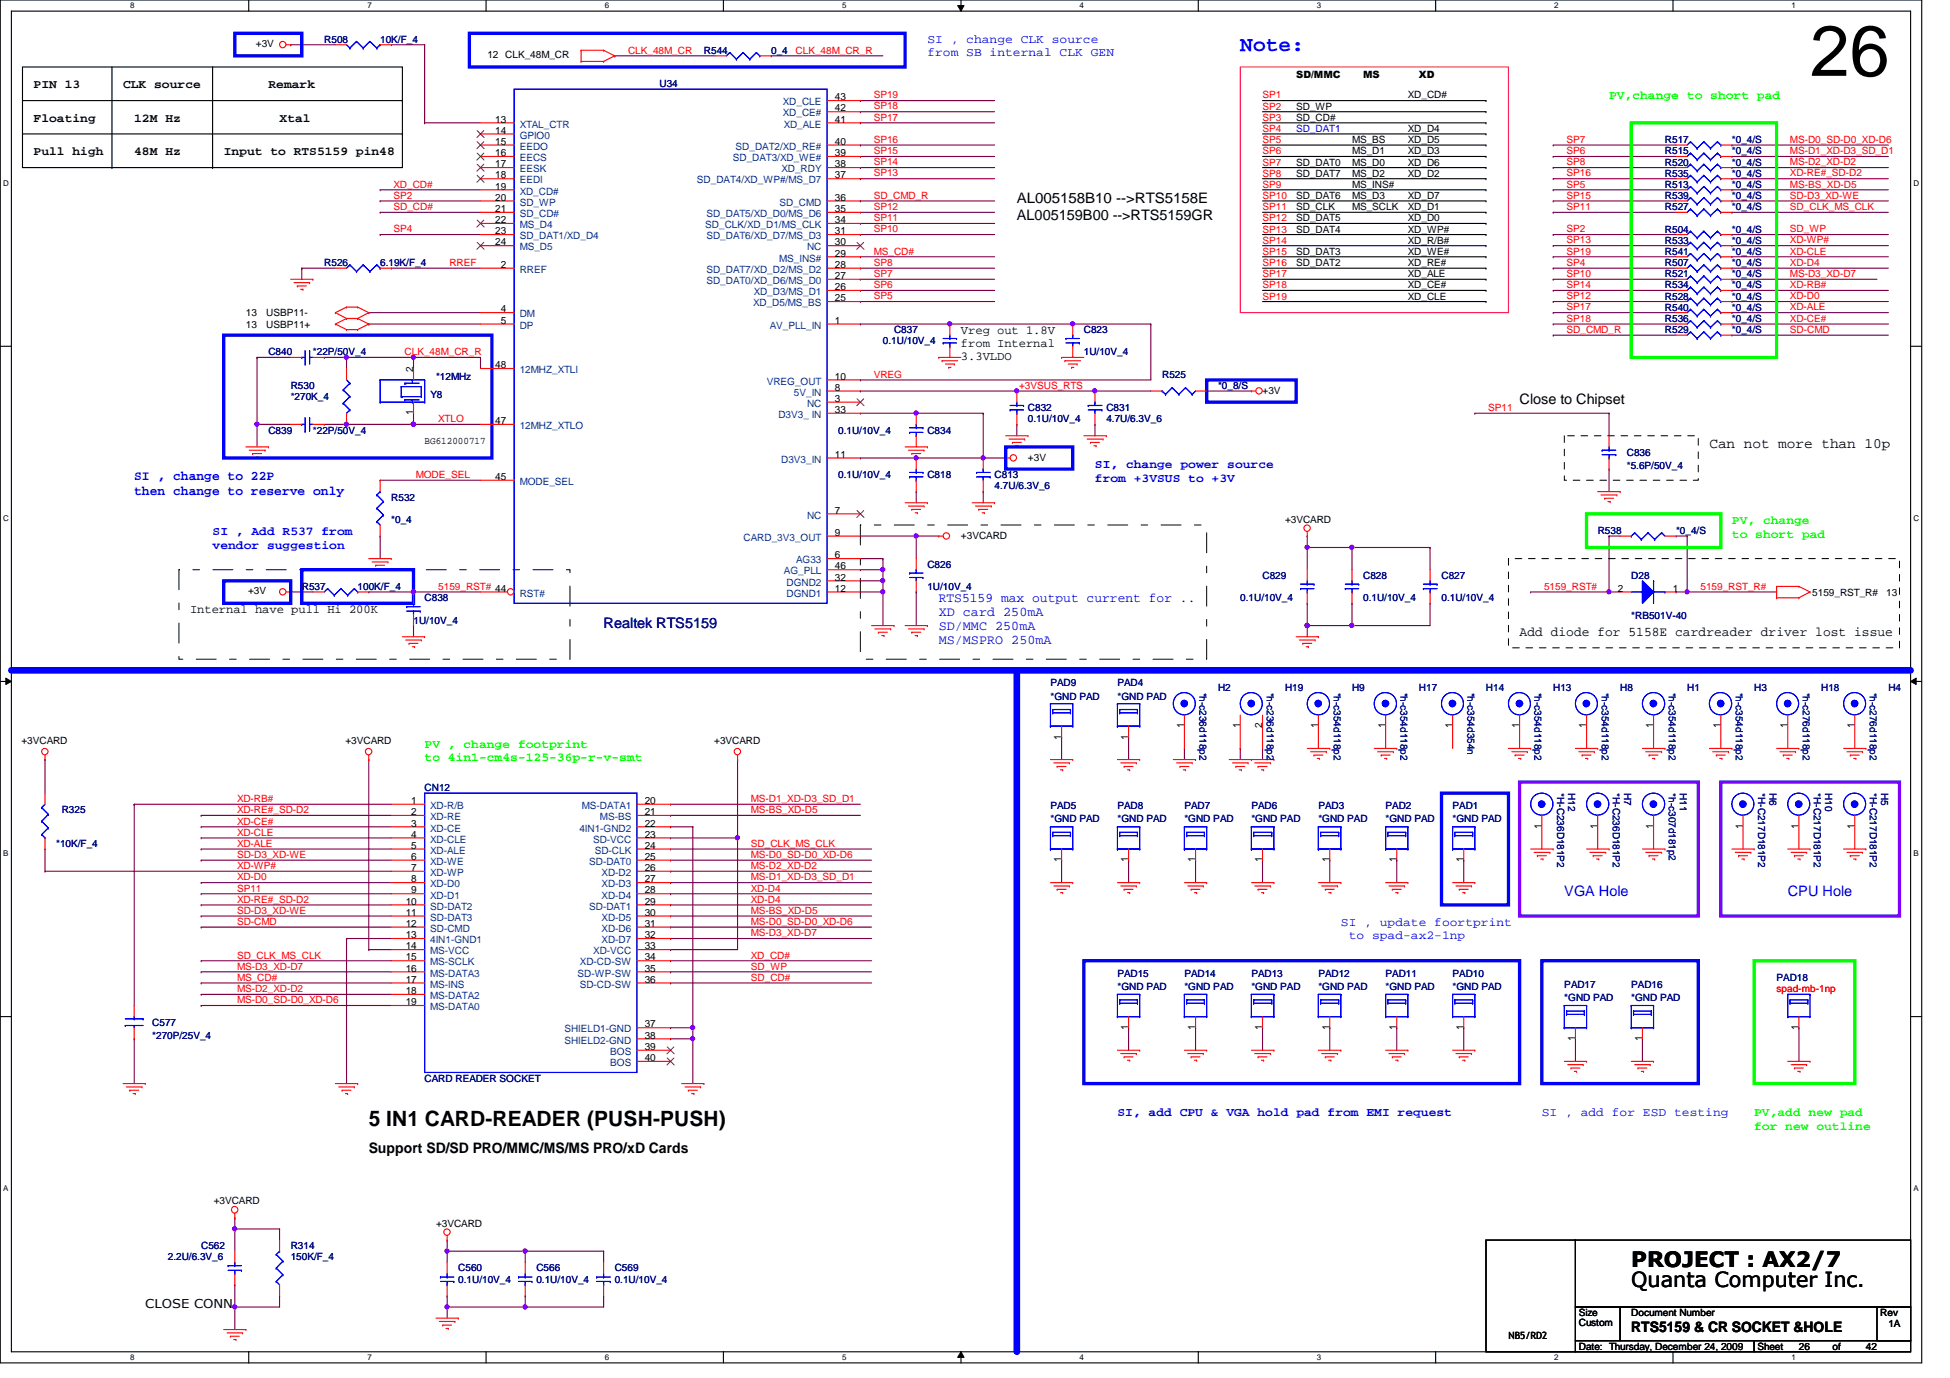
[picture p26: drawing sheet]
<svg xmlns="http://www.w3.org/2000/svg" width="297mm" height="210mm" viewBox="0 0 297 210" stroke-linecap="round" stroke-linejoin="round" font-family="sans-serif">
<defs><g id="words">
<text font-size="10.9" x="275.7" y="11.6">26</text>
<text font-size="3.2" fill="#00f" x="188.9" y="7.7">Note:</text>
<g font-size="3.2">
<text x="56.2" y="171.4">5 IN1 CARD-READER (PUSH-PUSH)</text>
<text x="248.5" y="196">Quanta Computer Inc.</text>
<text x="248.5" y="193">PROJECT : AX2/7</text>
</g>
<g font-size="2.2">
<text x="154.9" y="30.9">AL005158B10 --&gt;RTS5158E</text>
<text x="154.9" y="33.6">AL005159B00 --&gt;RTS5159GR</text>
<text x="231.5" y="61.6">Close to Chipset</text>
<text x="260.4" y="68.2">Can not more than 10p</text>
<text x="56.2" y="175.6">Support SD/SD PRO/MMC/MS/MS PRO/xD Cards</text>
<text x="248.5" y="202.9">RTS5159 &amp; CR SOCKET &amp;HOLE</text>
</g>
<text font-size="2.2" fill="#000080" x="91.9" y="95.6">Realtek RTS5159</text>
<g font-size="2.2" fill="#00f">
<text x="238.3" y="136.5">VGA Hole</text>
<text x="272.3" y="136.5">CPU Hole</text>
</g>
<g font-size="2" fill="#00f">
<text x="20.4" y="73.2">SI , change to 22P</text>
<text x="20.4" y="75.4">then change to reserve only</text>
<text x="143" y="91.7">RTS5159 max output current for ..</text>
<text x="143" y="93.9">XD card 250mA</text>
<text x="143" y="96">SD/MMC 250mA</text>
<text x="143" y="98.1">MS/MSPRO 250mA</text>
</g>
<text font-size="2" x="231.5" y="96.9">Add diode for 5158E cardreader driver lost issue</text>
<g font-size="1.9" fill="#00f">
<text x="141.3" y="6.6">SI , change CLK source</text>
<text x="141.3" y="8.6">from SB internal CLK GEN</text>
<text x="166.8" y="71.3">SI, change power source</text>
<text x="166.8" y="73.4">from +3VSUS to +3V</text>
<text x="32.4" y="81.5">SI , Add R537 from</text>
<text x="32.4" y="83.7">vendor suggestion</text>
<text x="204.3" y="141">SI , update foortprint</text>
<text x="205.4" y="143">to spad-ax2-1np</text>
<text x="170.2" y="170.1">SI, add CPU &amp; VGA hold pad from EMI request</text>
<text x="234.9" y="170">SI , add for ESD testing</text>
</g>
<g font-size="1.9">
<text x="5.1" y="13.5">PIN 13</text>
<text x="18.8" y="13.5">CLK source</text>
<text x="40.9" y="13.5">Remark</text>
<text x="5.1" y="18.6">Floating</text>
<text x="5.1" y="23.7">Pull high</text>
<text x="20.4" y="18.6">12M Hz</text>
<text x="20.4" y="23.7">48M Hz</text>
<text x="34.1" y="23.7">Input to RTS5159 pin48</text>
<text x="42.6" y="18.6">Xtal</text>
<text x="146.4" y="50.8">Vreg out 1.8V</text>
<text x="146.4" y="52.8">from Internal</text>
<text x="146.4" y="54.8">3.3VLDO</text>
<text x="29" y="93.4">Internal have pull Hi 200K</text>
<text x="22.1" y="199.3">CLOSE CONN</text>
</g>
<g font-size="1.9" fill="#0f0">
<text x="245.1" y="15.2">PV,change to short pad</text>
<text x="263.8" y="79.8">PV, change</text>
<text x="263.8" y="82">to short pad</text>
<text x="64.7" y="113.9">PV , change footprint</text>
<text x="64.7" y="116">to 4in1-cm4s-125-36p-r-v-smt</text>
<text x="267.2" y="170.1">PV,add new pad</text>
<text x="267.2" y="172.2">for new outline</text>
</g>
<g font-size="1.5">
<text x="39" y="7.2">+3V</text>
<text x="74.2" y="8.9">12 CLK_48M_CR</text>
<text x="197.4" y="11.9">SD/MMC</text>
<text x="207.6" y="11.9">MS</text>
<text x="216.2" y="11.9">XD</text>
<text x="127.2" y="15.3">43</text>
<text x="127.2" y="17">42</text>
<text x="197.4" y="16.7">SD_WP</text>
<text x="214.5" y="15">XD_CD#</text>
<text x="75.4" y="18.7">13</text>
<text x="75.4" y="20.4">14</text>
<text x="75.4" y="22.1">15</text>
<text x="75.4" y="23.8">16</text>
<text x="127.2" y="18.7">41</text>
<text x="127.2" y="22.1">40</text>
<text x="127.2" y="23.8">39</text>
<text x="197.4" y="18.4">SD_CD#</text>
<text x="205.9" y="21.8">MS_BS</text>
<text x="205.9" y="23.5">MS_D1</text>
<text x="214.5" y="23.5">XD_D3</text>
<text x="214.5" y="20.1">XD_D4</text>
<text x="214.5" y="21.8">XD_D5</text>
<text x="75.4" y="25.5">17</text>
<text x="75.4" y="27.2">18</text>
<text x="75.4" y="28.9">19</text>
<text x="127.2" y="25.5">38</text>
<text x="127.2" y="27.2">37</text>
<text x="197.4" y="25.2">SD_DAT0</text>
<text x="197.4" y="26.9">SD_DAT7</text>
<text x="205.9" y="25.2">MS_D0</text>
<text x="205.9" y="26.9">MS_D2</text>
<text x="205.9" y="28.6">MS_INS#</text>
<text x="214.5" y="25.2">XD_D6</text>
<text x="214.5" y="26.9">XD_D2</text>
<text x="75.4" y="30.6">20</text>
<text x="75.4" y="32.3">21</text>
<text x="75.4" y="34">22</text>
<text x="75.4" y="35.7">23</text>
<text x="127.2" y="32.3">35</text>
<text x="127.2" y="34">34</text>
<text x="127.2" y="35.7">31</text>
<text x="127.2" y="30.6">36</text>
<text x="197.4" y="32">SD_CLK</text>
<text x="197.4" y="30.3">SD_DAT6</text>
<text x="197.4" y="33.7">SD_DAT5</text>
<text x="197.4" y="35.4">SD_DAT4</text>
<text x="205.9" y="32">MS_SCLK</text>
<text x="205.9" y="30.3">MS_D3</text>
<text x="214.5" y="32">XD_D1</text>
<text x="214.5" y="30.3">XD_D7</text>
<text x="214.5" y="33.7">XD_D0</text>
<text x="214.5" y="35.4">XD_WP#</text>
<text x="75.4" y="37.4">24</text>
<text x="76.3" y="40.8">2</text>
<text x="127.2" y="37.4">30</text>
<text x="127.2" y="39.1">29</text>
<text x="127.2" y="40.8">28</text>
<text x="197.4" y="38.8">SD_DAT3</text>
<text x="197.4" y="40.5">SD_DAT2</text>
<text x="214.5" y="37.1">XD_R/B#</text>
<text x="214.5" y="38.8">XD_WE#</text>
<text x="214.5" y="40.5">XD_RE#</text>
<text x="76.3" y="47.6">4</text>
<text x="127.2" y="42.5">27</text>
<text x="127.2" y="44.2">26</text>
<text x="127.2" y="45.9">25</text>
<text x="214.5" y="42.2">XD_ALE</text>
<text x="214.5" y="43.9">XD_CE#</text>
<text x="214.5" y="45.6">XD_CLE</text>
<text x="37.5" y="48.2">13</text>
<text x="37.5" y="49.9">13</text>
<text x="40.6" y="48.2">USBP11-</text>
<text x="40.6" y="49.9">USBP11+</text>
<text x="76.3" y="49.3">5</text>
<text x="127.2" y="49.3">1</text>
<text x="62.9" y="56.7" transform="rotate(-90 62.9 56.7)">2</text>
<text x="75.4" y="56.1">48</text>
<text x="127.2" y="59.5">8</text>
<text x="127.2" y="57.8">10</text>
<text x="192.3" y="59.9">+3V</text>
<text x="62.9" y="63.3" transform="rotate(-90 62.9 63.3)">1</text>
<text x="75.4" y="64.6">47</text>
<text x="127.2" y="62.9">33</text>
<text x="127.2" y="61.2">3</text>
<text x="64.7" y="67.6">BG612000717</text>
<text x="127.2" y="69.7">11</text>
<text x="156.6" y="70.1">+3V</text>
<text x="75.4" y="73.1">45</text>
<text x="127.2" y="78.2">7</text>
<text x="127.2" y="81.6">9</text>
<text x="146.4" y="82">+3VCARD</text>
<text x="195.7" y="79.7">+3VCARD</text>
<text x="127.2" y="88.4">32</text>
<text x="127.2" y="86.7">46</text>
<text x="127.2" y="85">6</text>
<text x="37.8" y="90.6">+3V</text>
<text x="127.2" y="90.1">12</text>
<text x="246.5" y="90.1">2</text>
<text x="254.8" y="90.1">1</text>
<text x="276.1" y="90.7">5159_RST_R#</text>
<text x="287.3" y="90.7">13</text>
<text x="3.3" y="113.4">+3VCARD</text>
<text x="52.6" y="113.4">+3VCARD</text>
<text x="108.8" y="113.4">+3VCARD</text>
<text x="161.7" y="112.6" transform="rotate(-90 161.7 112.6)">1</text>
<text x="171.9" y="112.6" transform="rotate(-90 171.9 112.6)">1</text>
<text x="180.4" y="111" transform="rotate(-90 180.4 111)">1</text>
<text x="188.9" y="111" transform="rotate(-90 188.9 111)">1</text>
<text x="192.3" y="111" transform="rotate(-90 192.3 111)">2</text>
<text x="200.8" y="111" transform="rotate(-90 200.8 111)">1</text>
<text x="211" y="111" transform="rotate(-90 211 111)">1</text>
<text x="221.2" y="111" transform="rotate(-90 221.2 111)">1</text>
<text x="231.4" y="111" transform="rotate(-90 231.4 111)">1</text>
<text x="241.6" y="111" transform="rotate(-90 241.6 111)">1</text>
<text x="251.8" y="111" transform="rotate(-90 251.8 111)">1</text>
<text x="262.1" y="111" transform="rotate(-90 262.1 111)">1</text>
<text x="272.3" y="111" transform="rotate(-90 272.3 111)">1</text>
<text x="282.5" y="111" transform="rotate(-90 282.5 111)">1</text>
<text x="62.7" y="122.5">1</text>
<text x="62.7" y="125.9">3</text>
<text x="62.7" y="124.2">2</text>
<text x="98.2" y="122.5">20</text>
<text x="98.2" y="124.2">21</text>
<text x="98.2" y="125.9">22</text>
<text x="62.7" y="129.3">5</text>
<text x="62.7" y="131">6</text>
<text x="62.7" y="127.6">4</text>
<text x="98.2" y="127.6">23</text>
<text x="98.2" y="129.3">24</text>
<text x="98.2" y="131">25</text>
<text x="161.7" y="131.4" transform="rotate(-90 161.7 131.4)">1</text>
<text x="171.9" y="131.4" transform="rotate(-90 171.9 131.4)">1</text>
<text x="182.1" y="131.4" transform="rotate(-90 182.1 131.4)">1</text>
<text x="192.3" y="131.4" transform="rotate(-90 192.3 131.4)">1</text>
<text x="202.5" y="131.4" transform="rotate(-90 202.5 131.4)">1</text>
<text x="212.7" y="131.4" transform="rotate(-90 212.7 131.4)">1</text>
<text x="222.9" y="131.4" transform="rotate(-90 222.9 131.4)">1</text>
<text x="234.8" y="126.2" transform="rotate(-90 234.8 126.2)">1</text>
<text x="243.3" y="126.2" transform="rotate(-90 243.3 126.2)">1</text>
<text x="251.8" y="126.2" transform="rotate(-90 251.8 126.2)">1</text>
<text x="265.5" y="126.2" transform="rotate(-90 265.5 126.2)">1</text>
<text x="274" y="126.2" transform="rotate(-90 274 126.2)">1</text>
<text x="282.5" y="126.2" transform="rotate(-90 282.5 126.2)">1</text>
<text x="61.8" y="137.8">10</text>
<text x="62.7" y="132.7">7</text>
<text x="62.7" y="134.4">8</text>
<text x="62.7" y="136.1">9</text>
<text x="98.2" y="132.7">26</text>
<text x="98.2" y="134.4">27</text>
<text x="98.2" y="136.1">28</text>
<text x="98.2" y="137.8">29</text>
<text x="61.8" y="139.5">11</text>
<text x="61.8" y="141.2">12</text>
<text x="61.8" y="142.9">13</text>
<text x="98.2" y="139.5">30</text>
<text x="98.2" y="141.2">31</text>
<text x="98.2" y="142.9">32</text>
<text x="61.8" y="144.6">14</text>
<text x="61.8" y="146.3">15</text>
<text x="61.8" y="148">16</text>
<text x="61.8" y="149.7">17</text>
<text x="98.2" y="144.6">33</text>
<text x="98.2" y="146.3">34</text>
<text x="98.2" y="148">35</text>
<text x="98.2" y="149.7">36</text>
<text x="61.8" y="151.4">18</text>
<text x="61.8" y="153.1">19</text>
<text x="98.2" y="156.5">37</text>
<text x="98.2" y="158.2">38</text>
<text x="98.2" y="159.9">39</text>
<text x="98.2" y="161.6">40</text>
<text x="171.9" y="156.9" transform="rotate(-90 171.9 156.9)">1</text>
<text x="182.1" y="156.9" transform="rotate(-90 182.1 156.9)">1</text>
<text x="192.3" y="156.9" transform="rotate(-90 192.3 156.9)">1</text>
<text x="202.5" y="156.9" transform="rotate(-90 202.5 156.9)">1</text>
<text x="212.7" y="156.9" transform="rotate(-90 212.7 156.9)">1</text>
<text x="222.9" y="156.9" transform="rotate(-90 222.9 156.9)">1</text>
<text x="239.9" y="158.6" transform="rotate(-90 239.9 158.6)">1</text>
<text x="250.1" y="158.6" transform="rotate(-90 250.1 158.6)">1</text>
<text x="274" y="156.9" transform="rotate(-90 274 156.9)">1</text>
<text x="32.6" y="183.5">+3VCARD</text>
<text x="66.4" y="186.9">+3VCARD</text>
<text x="240.5" y="200.5">Size</text>
<text x="240.5" y="202">Custom</text>
<text x="248.5" y="200.5">Document Number</text>
<text x="286.4" y="200.5">Rev</text>
<text x="287.7" y="202.2">1A</text>
<text x="229.8" y="204">NB5/RD2</text>
<text x="240.5" y="205.6">Date: Thursday, December 24, 2009</text>
<text x="267.7" y="205.6">Sheet</text>
<text x="274" y="205.6">26</text>
<text x="279.1" y="205.6">of</text>
<text x="284.2" y="205.6">42</text>
</g>
<g font-size="1.5" fill="#000080">
<text x="49.4" y="6.5">R508</text>
<text x="57.9" y="6.5">10K/F_4</text>
<text x="107.2" y="8.2">R544</text>
<text x="117.5" y="8.2">0_4</text>
<text x="100.5" y="13.3">U34</text>
<text x="253.6" y="23.5">R515</text>
<text x="253.6" y="21.8">R517</text>
<text x="263.8" y="23.5">*0_4/S</text>
<text x="263.8" y="21.8">*0_4/S</text>
<text x="253.6" y="26.9">R535</text>
<text x="253.6" y="28.6">R513</text>
<text x="253.6" y="25.2">R520</text>
<text x="263.8" y="26.9">*0_4/S</text>
<text x="263.8" y="28.6">*0_4/S</text>
<text x="263.8" y="25.2">*0_4/S</text>
<text x="253.6" y="35.4">R504</text>
<text x="253.6" y="32">R527</text>
<text x="253.6" y="30.3">R539</text>
<text x="263.8" y="35.4">*0_4/S</text>
<text x="263.8" y="32">*0_4/S</text>
<text x="263.8" y="30.3">*0_4/S</text>
<text x="49.4" y="40.5">R526</text>
<text x="57.9" y="40.5">6.19K/F_4</text>
<text x="253.6" y="40.5">R507</text>
<text x="253.6" y="38.8">R541</text>
<text x="253.6" y="37.1">R533</text>
<text x="263.8" y="40.5">*0_4/S</text>
<text x="263.8" y="38.8">*0_4/S</text>
<text x="263.8" y="37.1">*0_4/S</text>
<text x="253.6" y="45.6">R528</text>
<text x="253.6" y="42.2">R521</text>
<text x="253.6" y="43.9">R534</text>
<text x="253.6" y="47.3">R540</text>
<text x="263.8" y="45.6">*0_4/S</text>
<text x="263.8" y="42.2">*0_4/S</text>
<text x="263.8" y="43.9">*0_4/S</text>
<text x="263.8" y="47.3">*0_4/S</text>
<text x="134.5" y="52.5">0.1U/10V_4</text>
<text x="136.2" y="50.8">C837</text>
<text x="165.1" y="50.8">C823</text>
<text x="253.6" y="50.8">R529</text>
<text x="253.6" y="49">R536</text>
<text x="263.8" y="50.8">*0_4/S</text>
<text x="263.8" y="49">*0_4/S</text>
<text x="40.9" y="54.1">C840</text>
<text x="44.3" y="59.3">R530</text>
<text x="47.7" y="54.1">*22P/50V_4</text>
<text x="66.4" y="57.9">*12MHz</text>
<text x="165.1" y="54.1">1U/10V_4</text>
<text x="177" y="57.5">R525</text>
<text x="185.5" y="59.3">*0_8/S</text>
<text x="44.3" y="61">*270K_4</text>
<text x="65.6" y="60.6">Y8</text>
<text x="156.6" y="62.7">C832</text>
<text x="156.6" y="64.3">0.1U/10V_4</text>
<text x="168.5" y="62.7">C831</text>
<text x="168.5" y="64.3">4.7U/6.3V_6</text>
<text x="40.9" y="66">C839</text>
<text x="47.7" y="66">*22P/50V_4</text>
<text x="127.7" y="66">0.1U/10V_4</text>
<text x="141.3" y="66">C834</text>
<text x="247.8" y="69.5">C836</text>
<text x="247.8" y="71.5">*5.6P/50V_4</text>
<text x="59.6" y="76.3">R532</text>
<text x="127.7" y="72.9">0.1U/10V_4</text>
<text x="141.3" y="72.9">C818</text>
<text x="151.5" y="72.9">C813</text>
<text x="151.5" y="74.5">4.7U/6.3V_6</text>
<text x="59.6" y="79.7">*0_4</text>
<text x="243.4" y="81.4">R538</text>
<text x="255.3" y="81.4">*0_4/S</text>
<text x="46" y="89.9">R537</text>
<text x="54.5" y="89.9">100K/F_4</text>
<text x="141.3" y="86.5">C826</text>
<text x="141.3" y="89.9">1U/10V_4</text>
<text x="192.3" y="88.2">C829</text>
<text x="207.6" y="88.2">C828</text>
<text x="219.6" y="88.2">C827</text>
<text x="248.5" y="88.2">D28</text>
<text x="63" y="95">1U/10V_4</text>
<text x="64.7" y="91.6">C838</text>
<text x="188.9" y="91.6">0.1U/10V_4</text>
<text x="207.6" y="91.6">0.1U/10V_4</text>
<text x="219.6" y="91.6">0.1U/10V_4</text>
<text x="248.5" y="94.3">*RB501V-40</text>
<text x="160" y="104.5">PAD9</text>
<text x="160" y="106.6">*GND PAD</text>
<text x="170.2" y="104.5">PAD4</text>
<text x="170.2" y="106.6">*GND PAD</text>
<text x="182.7" y="105.5" transform="rotate(90 182.7 105.5)">*h-c236d118p2</text>
<text x="185.5" y="105.2">H2</text>
<text x="193" y="105.5" transform="rotate(90 193 105.5)">*h-c236d118p2</text>
<text x="195.7" y="105.2">H19</text>
<text x="203.2" y="105.5" transform="rotate(90 203.2 105.5)">*h-c354d118p2</text>
<text x="205.9" y="105.2">H9</text>
<text x="213.4" y="105.5" transform="rotate(90 213.4 105.5)">*h-c354d118p2</text>
<text x="216.2" y="105.2">H17</text>
<text x="223.6" y="105.5" transform="rotate(90 223.6 105.5)">*h-c354d354n</text>
<text x="226.4" y="105.2">H14</text>
<text x="233.8" y="105.5" transform="rotate(90 233.8 105.5)">*h-c354d118p2</text>
<text x="236.6" y="105.2">H13</text>
<text x="244" y="105.5" transform="rotate(90 244 105.5)">*h-c354d118p2</text>
<text x="246.8" y="105.2">H8</text>
<text x="254.2" y="105.5" transform="rotate(90 254.2 105.5)">*h-c354d118p2</text>
<text x="257" y="105.2">H1</text>
<text x="264.4" y="105.5" transform="rotate(90 264.4 105.5)">*h-c354d118p2</text>
<text x="267.2" y="105.2">H3</text>
<text x="274.6" y="105.5" transform="rotate(90 274.6 105.5)">*h-c276d118p2</text>
<text x="277.4" y="105.2">H18</text>
<text x="284.8" y="105.5" transform="rotate(90 284.8 105.5)">*h-c276d118p2</text>
<text x="287.7" y="105.2">H4</text>
<text x="9.4" y="123.9">R325</text>
<text x="64.7" y="120.5">CN12</text>
<text x="160" y="123.2">PAD5</text>
<text x="160" y="125.3">*GND PAD</text>
<text x="170.2" y="123.2">PAD8</text>
<text x="170.2" y="125.3">*GND PAD</text>
<text x="180.4" y="123.2">PAD7</text>
<text x="180.4" y="125.3">*GND PAD</text>
<text x="190.6" y="123.2">PAD6</text>
<text x="190.6" y="125.3">*GND PAD</text>
<text x="200.8" y="123.2">PAD3</text>
<text x="200.8" y="125.3">*GND PAD</text>
<text x="211.1" y="123.2">PAD2</text>
<text x="211.1" y="125.3">*GND PAD</text>
<text x="221.3" y="123.2">PAD1</text>
<text x="221.3" y="125.3">*GND PAD</text>
<text x="237.2" y="120.8" transform="rotate(90 237.2 120.8)">*H-C236D181P2</text>
<text x="238.9" y="120.8" transform="rotate(90 238.9 120.8)">H12</text>
<text x="245.7" y="120.8" transform="rotate(90 245.7 120.8)">*H-C236D181P2</text>
<text x="247.4" y="120.8" transform="rotate(90 247.4 120.8)">H7</text>
<text x="254.2" y="120.8" transform="rotate(90 254.2 120.8)">*h-c307d181p2</text>
<text x="255.9" y="120.8" transform="rotate(90 255.9 120.8)">H11</text>
<text x="267.8" y="120.8" transform="rotate(90 267.8 120.8)">*H-C217D181P2</text>
<text x="269.5" y="120.8" transform="rotate(90 269.5 120.8)">H6</text>
<text x="276.3" y="120.8" transform="rotate(90 276.3 120.8)">*H-C217D181P2</text>
<text x="278" y="120.8" transform="rotate(90 278 120.8)">H10</text>
<text x="284.8" y="120.8" transform="rotate(90 284.8 120.8)">*H-C217D181P2</text>
<text x="286.6" y="120.8" transform="rotate(90 286.6 120.8)">H5</text>
<text x="8.5" y="129">*10K/F_4</text>
<text x="170.2" y="148.8">PAD15</text>
<text x="180.4" y="148.8">PAD14</text>
<text x="190.6" y="148.8">PAD13</text>
<text x="200.8" y="148.8">PAD12</text>
<text x="211.1" y="148.8">PAD11</text>
<text x="221.3" y="148.8">PAD10</text>
<text x="270.6" y="149.4">PAD18</text>
<text x="170.2" y="150.8">*GND PAD</text>
<text x="180.4" y="150.8">*GND PAD</text>
<text x="190.6" y="150.8">*GND PAD</text>
<text x="200.8" y="150.8">*GND PAD</text>
<text x="211.1" y="150.8">*GND PAD</text>
<text x="221.3" y="150.8">*GND PAD</text>
<text x="238.3" y="150.5">PAD17</text>
<text x="238.3" y="152.5">*GND PAD</text>
<text x="248.5" y="150.5">PAD16</text>
<text x="248.5" y="152.5">*GND PAD</text>
<text x="23.2" y="156.3">C577</text>
<text x="23.2" y="158.3">*270P/25V_4</text>
<text x="64.7" y="164.8">CARD READER SOCKET</text>
<text x="25.6" y="192">2.2U/6.3V_6</text>
<text x="30.6" y="190.3">C562</text>
<text x="44.3" y="190.3">R314</text>
<text x="44.3" y="192">150K/F_4</text>
<text x="69.8" y="193.7">C560</text>
<text x="69.8" y="195.4">0.1U/10V_4</text>
<text x="81.7" y="193.7">C566</text>
<text x="81.7" y="195.4">0.1U/10V_4</text>
<text x="93.6" y="193.7">C569</text>
<text x="93.6" y="195.4">0.1U/10V_4</text>
</g>
<g font-size="1.5" fill="#f00">
<text x="95.7" y="8.2">CLK_48M_CR</text>
<text x="121.2" y="8.2">CLK_48M_CR_R</text>
<text x="133.1" y="15">SP19</text>
<text x="133.1" y="16.7">SP18</text>
<text x="192.3" y="16.7">SP2</text>
<text x="192.3" y="15">SP1</text>
<text x="133.1" y="18.4">SP17</text>
<text x="133.1" y="21.8">SP16</text>
<text x="133.1" y="23.5">SP15</text>
<text x="192.3" y="23.5">SP6</text>
<text x="192.3" y="20.1">SP4</text>
<text x="192.3" y="18.4">SP3</text>
<text x="192.3" y="21.8">SP5</text>
<text x="238.6" y="21.8">SP7</text>
<text x="238.6" y="23.5">SP6</text>
<text x="272.7" y="21.8">MS-D0_SD-D0_XD-D6</text>
<text x="272.7" y="23.5">MS-D1_XD-D3_SD_D1</text>
<text x="59.9" y="28.6">XD_CD#</text>
<text x="133.1" y="25.2">SP14</text>
<text x="133.1" y="26.9">SP13</text>
<text x="192.3" y="25.2">SP7</text>
<text x="192.3" y="28.6">SP9</text>
<text x="192.3" y="26.9">SP8</text>
<text x="238.6" y="28.6">SP5</text>
<text x="238.6" y="25.2">SP8</text>
<text x="238.6" y="26.9">SP16</text>
<text x="272.7" y="28.6">MS-BS_XD-D5</text>
<text x="272.7" y="26.9">XD-RE#_SD-D2</text>
<text x="272.7" y="25.2">MS-D2_XD-D2</text>
<text x="59.9" y="30.3">SP2</text>
<text x="59.9" y="32">SD_CD#</text>
<text x="59.9" y="35.4">SP4</text>
<text x="133.1" y="35.4">SP10</text>
<text x="133.1" y="32">SP12</text>
<text x="133.1" y="30.3">SD_CMD_R</text>
<text x="133.1" y="33.7">SP11</text>
<text x="192.3" y="30.3">SP10</text>
<text x="192.3" y="33.7">SP12</text>
<text x="192.3" y="32">SP11</text>
<text x="192.3" y="35.4">SP13</text>
<text x="238.6" y="35.4">SP2</text>
<text x="238.6" y="30.3">SP15</text>
<text x="238.6" y="32">SP11</text>
<text x="272.7" y="30.3">SD-D3_XD-WE</text>
<text x="272.7" y="32">SD_CLK_MS_CLK</text>
<text x="272.7" y="35.4">SD_WP</text>
<text x="68.4" y="40.5">RREF</text>
<text x="133.1" y="40.5">SP8</text>
<text x="133.1" y="38.8">MS_CD#</text>
<text x="192.3" y="37.1">SP14</text>
<text x="192.3" y="38.8">SP15</text>
<text x="192.3" y="40.5">SP16</text>
<text x="238.6" y="40.5">SP4</text>
<text x="238.6" y="37.1">SP13</text>
<text x="238.6" y="38.8">SP19</text>
<text x="272.7" y="40.5">XD-D4</text>
<text x="272.7" y="37.1">XD-WP#</text>
<text x="272.7" y="38.8">XD-CLE</text>
<text x="133.1" y="42.2">SP7</text>
<text x="133.1" y="43.9">SP6</text>
<text x="133.1" y="45.6">SP5</text>
<text x="192.3" y="42.2">SP17</text>
<text x="192.3" y="43.9">SP18</text>
<text x="192.3" y="45.6">SP19</text>
<text x="238.6" y="45.6">SP12</text>
<text x="238.6" y="42.2">SP10</text>
<text x="238.6" y="47.3">SP17</text>
<text x="238.6" y="43.9">SP14</text>
<text x="272.7" y="45.6">XD-D0</text>
<text x="272.7" y="42.2">MS-D3_XD-D7</text>
<text x="272.7" y="47.3">XD-ALE</text>
<text x="272.7" y="43.9">XD-RB#</text>
<text x="238.6" y="49">SP18</text>
<text x="238.6" y="50.7">SD_CMD_R</text>
<text x="272.7" y="49">XD-CE#</text>
<text x="272.7" y="50.7">SD-CMD</text>
<text x="61.6" y="54.1">CLK_48M_CR_R</text>
<text x="133.1" y="57.5">VREG</text>
<text x="155.2" y="59.2">+3VSUS_RTS</text>
<text x="66.8" y="64.3">XTLO</text>
<text x="226.7" y="62.6">SP11</text>
<text x="63.3" y="72.8">MODE_SEL</text>
<text x="66.8" y="89.8">5159_RST# 44</text>
<text x="235.2" y="89.8">5159_RST#</text>
<text x="259" y="89.8">5159_RST_R#</text>
<text x="36.1" y="123.9">XD-RE#_SD-D2</text>
<text x="36.1" y="125.6">XD-CE#</text>
<text x="36.1" y="122.2">XD-RB#</text>
<text x="114.4" y="122.2">MS-D1_XD-D3_SD_D1</text>
<text x="114.4" y="123.9">MS-BS_XD-D5</text>
<text x="36.1" y="130.7">SD-D3_XD-WE</text>
<text x="36.1" y="129">XD-ALE</text>
<text x="36.1" y="127.3">XD-CLE</text>
<text x="114.4" y="129">SD_CLK_MS_CLK</text>
<text x="114.4" y="130.7">MS-D0_SD-D0_XD-D6</text>
<text x="36.1" y="135.8">SP11</text>
<text x="36.1" y="137.5">XD-RE#_SD-D2</text>
<text x="36.1" y="134.1">XD-D0</text>
<text x="36.1" y="132.4">XD-WP#</text>
<text x="114.4" y="134.1">MS-D1_XD-D3_SD_D1</text>
<text x="114.4" y="132.4">MS-D2_XD-D2</text>
<text x="114.4" y="135.8">XD-D4</text>
<text x="114.4" y="137.5">XD-D4</text>
<text x="36.1" y="140.9">SD-CMD</text>
<text x="36.1" y="139.2">SD-D3_XD-WE</text>
<text x="114.4" y="139.2">MS-BS_XD-D5</text>
<text x="114.4" y="140.9">MS-D0_SD-D0_XD-D6</text>
<text x="114.4" y="142.6">MS-D3_XD-D7</text>
<text x="36.1" y="149.4">MS_CD#</text>
<text x="36.1" y="146">SD_CLK_MS_CLK</text>
<text x="36.1" y="147.7">MS-D3_XD-D7</text>
<text x="114.4" y="149.4">SD_CD#</text>
<text x="114.4" y="147.7">SD_WP</text>
<text x="114.4" y="146">XD_CD#</text>
<text x="36.1" y="152.8">MS-D0_SD-D0_XD-D6</text>
<text x="36.1" y="151.1">MS-D2_XD-D2</text>
<text x="270.6" y="151.1">spad-mb-1np</text>
</g>
<g font-size="1.5" fill="#004080">
<text x="119.2" y="16">XD_CLE</text>
<text x="119.2" y="17.7">XD_CE#</text>
<text x="79.2" y="19.4">XTAL_CTR</text>
<text x="79.2" y="21.1">GPIO0</text>
<text x="79.2" y="22.8">EEDO</text>
<text x="112.1" y="22.8">SD_DAT2/XD_RE#</text>
<text x="119.4" y="19.4">XD_ALE</text>
<text x="79.2" y="24.6">EECS</text>
<text x="79.2" y="26.2">EESK</text>
<text x="79.2" y="27.9">EEDI</text>
<text x="79.2" y="29.6">XD_CD#</text>
<text x="106.2" y="27.9">SD_DAT4/XD_WP#/MS_D7</text>
<text x="111.6" y="24.6">SD_DAT3/XD_WE#</text>
<text x="119" y="26.2">XD_RDY</text>
<text x="79.2" y="31.3">SD_WP</text>
<text x="79.2" y="33.1">SD_CD#</text>
<text x="79.2" y="34.8">MS_D4</text>
<text x="107.4" y="34.8">SD_CLK/XD_D1/MS_CLK</text>
<text x="107.6" y="33.1">SD_DAT5/XD_D0/MS_D6</text>
<text x="118.7" y="31.3">SD_CMD</text>
<text x="79.2" y="36.4">SD_DAT1/XD_D4</text>
<text x="79.2" y="38.1">MS_D5</text>
<text x="79.2" y="41.6">RREF</text>
<text x="107.6" y="36.4">SD_DAT6/XD_D7/MS_D3</text>
<text x="107.6" y="41.6">SD_DAT7/XD_D2/MS_D2</text>
<text x="118.7" y="39.8">MS_INS#</text>
<text x="122.9" y="38.1">NC</text>
<text x="107.6" y="43.3">SD_DAT0/XD_D6/MS_D0</text>
<text x="114.7" y="46.7">XD_D5/MS_BS</text>
<text x="114.8" y="45">XD_D3/MS_D1</text>
<text x="79.2" y="48.3">DM</text>
<text x="79.2" y="50.1">DP</text>
<text x="117.3" y="50.1">AV_PLL_IN</text>
<text x="79.2" y="56.9">12MHZ_XTLI</text>
<text x="116.8" y="58.6">VREG_OUT</text>
<text x="79.2" y="65.4">12MHZ_XTLO</text>
<text x="118.6" y="63.7">D3V3_ IN</text>
<text x="120.9" y="60.3">5V_IN</text>
<text x="122.9" y="62">NC</text>
<text x="119" y="70.5">D3V3_IN</text>
<text x="79.2" y="73.9">MODE_SEL</text>
<text x="113.3" y="82.4">CARD_3V3_OUT</text>
<text x="122.9" y="79">NC</text>
<text x="119.4" y="87.5">AG_PLL</text>
<text x="119.8" y="89.2">DGND2</text>
<text x="121.3" y="85.8">AG33</text>
<text x="79.2" y="90.9">RST#</text>
<text x="119.8" y="90.9">DGND1</text>
<text x="65.5" y="123.2">XD-R/B</text>
<text x="65.5" y="124.9">XD-RE</text>
<text x="88.6" y="123.2">MS-DATA1</text>
<text x="91.4" y="124.9">MS-BS</text>
<text x="65.5" y="126.7">XD-CE</text>
<text x="65.5" y="130">XD-ALE</text>
<text x="65.5" y="131.7">XD-WE</text>
<text x="65.5" y="128.4">XD-CLE</text>
<text x="88.3" y="126.7">4IN1-GND2</text>
<text x="89.7" y="131.7">SD-DAT0</text>
<text x="90.3" y="128.4">SD-VCC</text>
<text x="90.6" y="130">SD-CLK</text>
<text x="65.5" y="133.4">XD-WP</text>
<text x="65.5" y="135.2">XD-D0</text>
<text x="65.5" y="136.9">XD-D1</text>
<text x="91.6" y="133.4">XD-D2</text>
<text x="91.6" y="135.2">XD-D3</text>
<text x="91.6" y="136.9">XD-D4</text>
<text x="65.5" y="138.6">SD-DAT2</text>
<text x="65.5" y="140.3">SD-DAT3</text>
<text x="65.5" y="141.9">SD-CMD</text>
<text x="65.5" y="143.7">4IN1-GND1</text>
<text x="89.7" y="138.6">SD-DAT1</text>
<text x="91.6" y="140.3">XD-D5</text>
<text x="91.6" y="141.9">XD-D6</text>
<text x="91.6" y="143.7">XD-D7</text>
<text x="65.5" y="145.4">MS-VCC</text>
<text x="65.5" y="147.1">MS-SCLK</text>
<text x="65.5" y="148.8">MS-DATA3</text>
<text x="88" y="148.8">SD-WP-SW</text>
<text x="88.3" y="147.1">XD-CD-SW</text>
<text x="90.4" y="145.4">XD-VCC</text>
<text x="65.5" y="150.5">MS-INS</text>
<text x="65.5" y="152.2">MS-DATA2</text>
<text x="65.5" y="153.9">MS-DATA0</text>
<text x="88.3" y="150.5">SD-CD-SW</text>
<text x="86" y="157.3">SHIELD1-GND</text>
<text x="86" y="159">SHIELD2-GND</text>
<text x="93" y="160.7">BOS</text>
<text x="93" y="162.4">BOS</text>
</g>
<text font-size="1.5" fill="#00f" x="197.4" y="20.1">SD_DAT1</text>
<g font-size="1.2">
<text x="19.8" y="1.3">8</text>
<text x="56" y="1.3">7</text>
<text x="92.1" y="1.3">6</text>
<text x="128.3" y="1.3">5</text>
<text x="164.5" y="1.3">4</text>
<text x="200.6" y="1.3">3</text>
<text x="236.8" y="1.3">2</text>
<text x="272.9" y="1.3">1</text>
<text x=".5" y="28.3">D</text>
<text x="291.5" y="28.3">D</text>
<text x=".5" y="79.4">C</text>
<text x="291.5" y="79.4">C</text>
<text x=".5" y="130.4">B</text>
<text x="291.5" y="130.4">B</text>
<text x=".5" y="181.5">A</text>
<text x="291.5" y="181.5">A</text>
<text x="19.8" y="207.2">8</text>
<text x="56" y="207.2">7</text>
<text x="92.1" y="207.2">6</text>
<text x="128.3" y="207.2">5</text>
<text x="164.5" y="207.2">4</text>
<text x="200.6" y="207.2">3</text>
<text x="236.8" y="207.2">2</text>
<text x="272.9" y="207.2">1</text>
</g>
</g></defs>
<path d="M0 0h292.7v207.6h-292.7zM1.7 1.7h289.3v204.2h-289.3z" fill="none" stroke="#000" stroke-width=".17"/>
<g fill="#fff">
<path d="M19.8 .2h.6v1.3h-.6z"/>
<path d="M19.8 206.1h.6v1.3h-.6z"/>
</g>
<path d="M37.9 0v1.7M37.9 205.9v1.7" fill="none" stroke="#000" stroke-width=".17"/>
<g fill="#fff">
<path d="M56 .2h.6v1.3h-.6z"/>
<path d="M56 206.1h.6v1.3h-.6z"/>
</g>
<path d="M74 0v1.7M74 205.9v1.7" fill="none" stroke="#000" stroke-width=".17"/>
<g fill="#fff">
<path d="M92.1 .2h.6v1.3h-.6z"/>
<path d="M92.1 206.1h.6v1.3h-.6z"/>
</g>
<path d="M110.2 0v1.7M110.2 205.9v1.7" fill="none" stroke="#000" stroke-width=".17"/>
<g fill="#fff">
<path d="M128.3 .2h.6v1.3h-.6z"/>
<path d="M128.3 206.1h.6v1.3h-.6z"/>
</g>
<path d="M146.4 0v1.7M146.4 205.9v1.7" fill="none" stroke="#000" stroke-width=".17"/>
<path d="M145.9 .8h1l-.5 .9zM146.4 205.9l.5 .9h-1z" fill="#000"/>
<path d="M145.9 .8h1l-.5 .9zM146.4 205.9l.5 .9h-1z" fill="none" stroke="#000" stroke-width=".15"/>
<g fill="#fff">
<path d="M164.5 .2h.6v1.3h-.6z"/>
<path d="M164.5 206.1h.6v1.3h-.6z"/>
</g>
<path d="M182.5 0v1.7M182.5 205.9v1.7" fill="none" stroke="#000" stroke-width=".17"/>
<g fill="#fff">
<path d="M200.6 .2h.6v1.3h-.6z"/>
<path d="M200.6 206.1h.6v1.3h-.6z"/>
</g>
<path d="M218.7 0v1.7M218.7 205.9v1.7" fill="none" stroke="#000" stroke-width=".17"/>
<g fill="#fff">
<path d="M236.8 .2h.6v1.3h-.6z"/>
<path d="M236.8 206.1h.6v1.3h-.6z"/>
</g>
<path d="M254.8 0v1.7M254.8 205.9v1.7" fill="none" stroke="#000" stroke-width=".17"/>
<g fill="#fff">
<path d="M272.9 .2h.7v1.3h-.7z"/>
<path d="M272.9 206.1h.7v1.3h-.7z"/>
<path d="M.5 27.2h.8v1.4h-.8z"/>
<path d="M291.5 27.2h.8v1.4h-.8z"/>
<path d="M.5 78.3h.8v1.3h-.8z"/>
<path d="M291.5 78.3h.8v1.3h-.8z"/>
</g>
<path d="M0 52.7h1.7M291 52.7h1.7" fill="none" stroke="#000" stroke-width=".17"/>
<g fill="#fff">
<path d="M.5 129.3h.7v1.4h-.7z"/>
<path d="M291.5 129.3h.7v1.4h-.7z"/>
</g>
<path d="M0 103.8h1.7M291 103.8h1.7" fill="none" stroke="#000" stroke-width=".17"/>
<path d="M.9 103.3l.8 .5-.8 .5zM291 103.8l.9-.5v1z" fill="#000"/>
<path d="M.9 103.3l.8 .5-.8 .5zM291 103.8l.9-.5v1z" fill="none" stroke="#000" stroke-width=".15"/>
<g fill="#fff">
<path d="M.5 180.4h.7v1.3h-.7z"/>
<path d="M291.5 180.4h.7v1.3h-.7z"/>
</g>
<path d="M0 154.9h1.7M291 154.9h1.7" fill="none" stroke="#000" stroke-width=".17"/>
<path d="M44.3 6.8h.1M44.3 6.8h6.8M59.6 6.8h.1M59.6 6.8h5.1M63 90.2h.1M63 90.2h10.2" fill="none" stroke="#800040" stroke-width=".17"/>
<circle cx="63" cy="90.1" r=".32" fill="#f0f"/>
<circle cx="63" cy="90.1" r=".32" fill="none" stroke="#f0f" stroke-width=".17"/>
<g fill="none" stroke="#800040" stroke-width=".17">
<path d="M131.1 57.9h.1M131.1 59.6h.1M131.1 59.6h23.8M166.8 59.6h.1M166.8 59.6h8.5M175.3 49.4h.1M175.3 49.4v8.5h-44.2M154.9 64.6h.1M154.9 64.6v1.8M166.8 64.6h.1M166.8 64.6v1.8M44.3 90.2h.1"/>
<path d="M44.3 90.2h3.4"/>
</g>
<circle cx="166.8" cy="59.5" r=".32" fill="#f0f"/>
<circle cx="166.8" cy="59.5" r=".32" fill="none" stroke="#f0f" stroke-width=".17"/>
<path d="M59.6 40.9h.1M59.6 40.9h13.6M163.4 49.4h.1M163.4 49.4h11.9M139.6 69.8h.1M139.6 69.8h13.6M149.8 69.8h.1M217.8 83.4h.1M217.8 83.4v3.4" fill="none" stroke="#800040" stroke-width=".17"/>
<circle cx="139.5" cy="69.7" r=".32" fill="#f0f"/>
<circle cx="139.5" cy="69.7" r=".32" fill="none" stroke="#f0f" stroke-width=".17"/>
<path d="M131.1 69.8h.1M131.1 69.8h8.5M139.6 62.9h.1M139.6 62.9h10.2" fill="none" stroke="#800040" stroke-width=".17"/>
<circle cx="139.5" cy="62.9" r=".32" fill="#f0f"/>
<circle cx="139.5" cy="62.9" r=".32" fill="none" stroke="#f0f" stroke-width=".17"/>
<path d="M131.1 62.9h.1M131.1 62.9h8.5M139.6 74.9h.1M139.6 74.9v1.7M149.8 74.9h.1M149.8 62.9h.1M149.8 62.9v6.9M149.8 74.9v1.7M63 95.3h.1M63 95.3v1.7M139.6 90.2h.1M139.6 90.2v5.1" fill="none" stroke="#800040" stroke-width=".17"/>
<circle cx="149.7" cy="69.7" r=".32" fill="#f0f"/>
<circle cx="149.7" cy="69.7" r=".32" fill="none" stroke="#f0f" stroke-width=".17"/>
<path d="M56.2 47.6h.1M56.2 49.4h.1M56.2 47.6h17M56.2 49.4h17M154.9 59.6h.1M154.9 59.6h11.9M183.8 59.6h.1M183.8 59.6h6.8M56.2 90.2h.1M56.2 90.2h6.8" fill="none" stroke="#800040" stroke-width=".17"/>
<circle cx="154.9" cy="59.5" r=".32" fill="#f0f"/>
<circle cx="154.9" cy="59.5" r=".32" fill="none" stroke="#f0f" stroke-width=".17"/>
<path d="M52.8 54.4h.1M52.8 54.4v1.7M63 54.4h.1M63 54.4v1.7M73.2 54.4h.1M73.2 54.4v1.7M49.4 64.6h.1M49.4 64.6h3.4M63 62.9h.1M63 62.9v1.7" fill="none" stroke="#800040" stroke-width=".17"/>
<circle cx="63" cy="64.6" r=".32" fill="#f0f"/>
<circle cx="63" cy="64.6" r=".32" fill="none" stroke="#f0f" stroke-width=".17"/>
<path d="M52.8 64.6h.1M52.8 64.6h10.2" fill="none" stroke="#800040" stroke-width=".17"/>
<circle cx="63" cy="64.6" r=".32" fill="#f0f"/>
<circle cx="63" cy="64.6" r=".32" fill="none" stroke="#f0f" stroke-width=".17"/>
<circle cx="52.8" cy="64.6" r=".32" fill="#f0f"/>
<circle cx="52.8" cy="64.6" r=".32" fill="none" stroke="#f0f" stroke-width=".17"/>
<path d="M52.8 54.4h.1M52.8 54.4h20.4M63 54.4h.1M63 64.6h.1M63 64.6h10.2" fill="none" stroke="#800040" stroke-width=".17"/>
<circle cx="63" cy="54.4" r=".32" fill="#f0f"/>
<circle cx="63" cy="54.4" r=".32" fill="none" stroke="#f0f" stroke-width=".17"/>
<circle cx="52.8" cy="54.4" r=".32" fill="#f0f"/>
<circle cx="52.8" cy="54.4" r=".32" fill="none" stroke="#f0f" stroke-width=".17"/>
<g fill="none" stroke="#800040" stroke-width=".17">
<path d="M131.1 15.3h.1M131.1 17h.1M131.1 18.7h.1M131.1 15.3h20.4M131.1 17h20.4M131.1 18.7h20.4M57.9 30.6h.1M57.9 32.3h.1M57.9 35.7h.1M57.9 28.9h.1M57.9 30.6h15.3M57.9 32.3h15.3"/>
<path d="M57.9 35.7h15.3M57.9 28.9h15.3M131.1 25.5h.1M131.1 27.2h.1M131.1 35.7h.1M131.1 32.3h.1M131.1 30.6h.1M131.1 22.1h.1M131.1 23.8h.1M131.1 34h.1M131.1 39.1h.1M131.1 30.6h20.4"/>
<path d="M131.1 32.3h20.4M131.1 35.7h20.4M131.1 25.5h20.4M131.1 27.2h20.4M131.1 22.1h20.4M131.1 23.8h20.4M131.1 34h20.4M131.1 39.1h20.4M236.6 22.1h.1M236.6 35.7h.1M236.6 28.9h.1M236.6 37.4h.1"/>
<path d="M236.6 39.1h.1M236.6 23.8h.1M236.6 30.6h.1M236.6 30.6h18.7M236.6 35.7h18.7M236.6 28.9h18.7M236.6 22.1h18.7M236.6 23.8h18.7M236.6 39.1h18.7M236.6 37.4h18.7M263.8 28.9h.1M263.8 27.2h.1"/>
<path d="M263.8 25.5h.1M263.8 22.1h.1M263.8 37.4h.1M263.8 39.1h.1M263.8 23.8h.1M263.8 30.6h.1M263.8 30.6h23.9M263.8 28.9h23.9M263.8 25.5h23.9M263.8 27.2h23.9M263.8 22.1h23.9M263.8 23.8h23.9"/>
<path d="M263.8 39.1h23.9M263.8 37.4h23.9M49.4 54.4h.1M49.4 54.4h3.4M131.1 40.9h.1M131.1 42.5h.1M131.1 44.2h.1M131.1 45.9h.1M131.1 40.9h20.4M131.1 42.5h20.4M131.1 44.2h20.4M131.1 45.9h20.4"/>
<path d="M236.6 49.4h.1M236.6 45.9h.1M236.6 42.5h.1M236.6 47.6h.1M236.6 40.9h.1M236.6 44.2h.1M236.6 51.1h.1M236.6 40.9h18.7M236.6 42.5h18.7M236.6 44.2h18.7M236.6 45.9h18.7M236.6 49.4h18.7"/>
<path d="M236.6 47.6h18.7M236.6 51.1h18.7M263.8 49.4h.1M263.8 45.9h.1M263.8 42.5h.1M263.8 47.6h.1M263.8 40.9h.1M263.8 44.2h.1M263.8 51.1h.1M263.8 40.9h23.9M263.8 42.5h22.1M263.8 44.2h23.9"/>
<path d="M263.8 45.9h23.9M263.8 49.4h23.9M263.8 47.6h23.9M263.8 51.1h23.9M139.6 81.7h.1M139.6 81.7h3.4M35.8 185.5h.1M35.8 185.5v1.7"/>
</g>
<circle cx="139.5" cy="81.6" r=".32" fill="#f0f"/>
<circle cx="139.5" cy="81.6" r=".32" fill="none" stroke="#f0f" stroke-width=".17"/>
<path d="M205.9 83.4h.1M205.9 83.4h11.9" fill="none" stroke="#800040" stroke-width=".17"/>
<circle cx="205.9" cy="83.4" r=".32" fill="#f0f"/>
<circle cx="205.9" cy="83.4" r=".32" fill="none" stroke="#f0f" stroke-width=".17"/>
<path d="M131.1 81.7h.1M131.1 81.7h8.5M205.9 83.4h.1M205.9 83.4v3.4M35.8 187.2h.1M35.8 187.2h6.8M68.1 188.9h.1M68.1 188.9v1.7M80 190.6h.1M80 190.6h11.9" fill="none" stroke="#800040" stroke-width=".17"/>
<circle cx="35.7" cy="187.2" r=".32" fill="#f0f"/>
<circle cx="35.7" cy="187.2" r=".32" fill="none" stroke="#f0f" stroke-width=".17"/>
<path d="M139.6 81.7h.1M139.6 81.7v3.4M199.1 81.7h.1M199.1 81.7v1.7M35.8 187.2h.1M35.8 187.2v3.4M68.1 190.6h.1M68.1 190.6v1.7M68.1 190.6h11.9M80 190.6h.1M80 190.6v1.7" fill="none" stroke="#800040" stroke-width=".17"/>
<circle cx="80" cy="190.6" r=".32" fill="#f0f"/>
<circle cx="80" cy="190.6" r=".32" fill="none" stroke="#f0f" stroke-width=".17"/>
<circle cx="68.1" cy="190.6" r=".32" fill="#f0f"/>
<circle cx="68.1" cy="190.6" r=".32" fill="none" stroke="#f0f" stroke-width=".17"/>
<path d="M144.7 49.4h18.7M163.4 49.4h.1M199.1 83.4h.1M199.1 83.4v3.4M42.6 187.2h.1M42.6 187.2v1.7M91.9 190.6h.1M91.9 190.6v1.7" fill="none" stroke="#800040" stroke-width=".17"/>
<circle cx="144.7" cy="49.3" r=".32" fill="#f0f"/>
<circle cx="144.7" cy="49.3" r=".32" fill="none" stroke="#f0f" stroke-width=".17"/>
<circle cx="163.4" cy="49.3" r=".32" fill="#f0f"/>
<circle cx="163.4" cy="49.3" r=".32" fill="none" stroke="#f0f" stroke-width=".17"/>
<path d="M39.2 54.4h.1M39.2 54.4h5.1M46 40.9h.1M46 40.9h5.1M131.1 49.4h.1M131.1 49.4h13.6M39.2 64.6h.1M39.2 64.6v3.5" fill="none" stroke="#800040" stroke-width=".17"/>
<circle cx="39.1" cy="64.6" r=".32" fill="#f0f"/>
<circle cx="39.1" cy="64.6" r=".32" fill="none" stroke="#f0f" stroke-width=".17"/>
<path d="M245.1 90.2h.1M245.1 90.2h1.7M257 90.2h.1M257 90.2h13.6" fill="none" stroke="#800040" stroke-width=".17"/>
<circle cx="257" cy="90.1" r=".32" fill="#f0f"/>
<circle cx="257" cy="90.1" r=".32" fill="none" stroke="#f0f" stroke-width=".17"/>
<path d="M199.1 95.3h.1M199.1 95.3v1.7M205.9 91.9h.1M205.9 91.9v3.4" fill="none" stroke="#800040" stroke-width=".17"/>
<circle cx="199.1" cy="95.3" r=".32" fill="#f0f"/>
<circle cx="199.1" cy="95.3" r=".32" fill="none" stroke="#f0f" stroke-width=".17"/>
<path d="M134.5 88.5h.1M134.5 88.5v1.7M35.8 195.7h.1M35.8 195.7v3.4M68.1 199.1h.1M68.1 199.1v1.7" fill="none" stroke="#800040" stroke-width=".17"/>
<circle cx="134.5" cy="88.5" r=".32" fill="#f0f"/>
<circle cx="134.5" cy="88.5" r=".32" fill="none" stroke="#f0f" stroke-width=".17"/>
<g fill="none" stroke="#800040" stroke-width=".17">
<path d="M236.6 25.5h.1M236.6 27.2h.1M236.6 25.5h18.7M236.6 27.2h18.7M46 40.9h.1M46 40.9v1.6M39.2 64.6h.1M39.2 64.6h5.1M224.7 62.9h.1M224.7 62.9h20.4M245.1 71.5h.1M245.1 62.9h.1"/>
<path d="M245.1 62.9v3.5M245.1 71.5v3.4M131.1 86.8h.1M131.1 88.5h.1M131.1 90.2h.1M131.1 88.5h3.4M131.1 90.2h3.4M134.5 85.1h.1M134.5 85.1v1.7h-3.4M199.1 91.9h.1M199.1 91.9v3.4M68.1 197.4h.1"/>
<path d="M68.1 199.1h.1M68.1 199.1h23.8M68.1 197.4v1.7M80 199.1h.1M80 197.4h.1M80 197.4v1.7"/>
</g>
<circle cx="80" cy="199.1" r=".32" fill="#f0f"/>
<circle cx="80" cy="199.1" r=".32" fill="none" stroke="#f0f" stroke-width=".17"/>
<circle cx="68.1" cy="199.1" r=".32" fill="#f0f"/>
<circle cx="68.1" cy="199.1" r=".32" fill="none" stroke="#f0f" stroke-width=".17"/>
<path d="M131.1 85.1h.1M131.1 85.1h3.4M35.8 199.1h.1M35.8 199.1h6.8" fill="none" stroke="#800040" stroke-width=".17"/>
<circle cx="35.7" cy="199.1" r=".32" fill="#f0f"/>
<circle cx="35.7" cy="199.1" r=".32" fill="none" stroke="#f0f" stroke-width=".17"/>
<path d="M39.2 54.4h.1M39.2 54.4v10.2M134.5 90.2h.1M134.5 90.2v5.1" fill="none" stroke="#800040" stroke-width=".17"/>
<circle cx="134.5" cy="90.1" r=".32" fill="#f0f"/>
<circle cx="134.5" cy="90.1" r=".32" fill="none" stroke="#f0f" stroke-width=".17"/>
<path d="M205.9 95.3h.1M205.9 95.3h11.9" fill="none" stroke="#800040" stroke-width=".17"/>
<circle cx="205.9" cy="95.3" r=".32" fill="#f0f"/>
<circle cx="205.9" cy="95.3" r=".32" fill="none" stroke="#f0f" stroke-width=".17"/>
<path d="M134.5 86.8h.1M134.5 86.8v1.7M35.8 199.1h.1M35.8 199.1v3.4M91.9 197.4h.1M91.9 197.4v1.7" fill="none" stroke="#800040" stroke-width=".17"/>
<circle cx="134.5" cy="86.8" r=".32" fill="#f0f"/>
<circle cx="134.5" cy="86.8" r=".32" fill="none" stroke="#f0f" stroke-width=".17"/>
<g fill="none" stroke="#800040" stroke-width=".17">
<path d="M64.7 6.8h.1M64.7 18.7h.1M64.7 6.8v11.9M64.7 18.7h8.5M236.6 32.3h.1M236.6 32.3h18.7M57.9 73.2h.1M57.9 73.2h15.3M57.9 81.7h.1M57.9 81.7v3.4M199.1 83.4h.1M199.1 83.4h6.8"/>
<path d="M217.8 91.9h.1M217.8 91.9v3.4M42.6 197.4h.1M42.6 197.4v1.7"/>
</g>
<circle cx="199.1" cy="83.4" r=".32" fill="#f0f"/>
<circle cx="199.1" cy="83.4" r=".32" fill="none" stroke="#f0f" stroke-width=".17"/>
<g fill="none" stroke="#800040" stroke-width=".17">
<path d="M6.9 115.7h.1M6.9 115.7v5.1M56.2 115.7h.1M56.2 115.7v29M6.9 129.3h.1M6.9 129.3v3.4M30.6 136.1h.1M30.6 136.1h29M102.1 129.3h.1M102.1 129.3h30.7M105.5 125.9h.1M105.5 125.9v32.3"/>
<path d="M30.6 149.7h.1M30.6 146.3h.1M30.6 149.7h29M30.6 146.3h29M56.2 144.7h.1M56.2 144.7h3.4M102.1 156.5h.1M102.1 156.5h3.4M105.5 156.5h.1"/>
</g>
<circle cx="105.5" cy="158.2" r=".32" fill="#f0f"/>
<circle cx="105.5" cy="158.2" r=".32" fill="none" stroke="#f0f" stroke-width=".17"/>
<circle cx="105.5" cy="156.5" r=".32" fill="#f0f"/>
<circle cx="105.5" cy="156.5" r=".32" fill="none" stroke="#f0f" stroke-width=".17"/>
<path d="M102.1 125.9h.1M102.1 125.9h3.4M112.3 127.6h.1M112.3 127.6v17.1" fill="none" stroke="#800040" stroke-width=".17"/>
<circle cx="112.3" cy="127.6" r=".32" fill="#f0f"/>
<circle cx="112.3" cy="127.6" r=".32" fill="none" stroke="#f0f" stroke-width=".17"/>
<g fill="none" stroke="#800040" stroke-width=".17">
<path d="M263.8 32.3h.1M263.8 35.7h.1M263.8 32.3h23.9M263.8 35.7h23.9M245.1 81.7h.1M245.1 81.7v8.5M112.3 115.7h.1M112.3 115.7v11.9h-10.2M6.9 132.7h.1M6.9 132.7h52.7M20.4 122.5h.1M20.4 122.5h39.2"/>
<path d="M20.4 122.5v30.7M30.6 131h.1M30.6 139.5h.1M30.6 124.2h.1M30.6 137.8h.1M30.6 134.5h.1M30.6 129.3h.1M30.6 127.6h.1M30.6 125.9h.1M30.6 127.6h29M30.6 134.5h29M30.6 124.2h29"/>
<path d="M30.6 139.5h29M30.6 131h29M30.6 137.8h29M30.6 129.3h29M30.6 125.9h29M102.1 127.6h.1M102.1 134.5h.1M102.1 122.5h.1M102.1 124.2h.1M102.1 139.5h.1M102.1 131h.1M102.1 132.7h.1"/>
<path d="M102.1 136.1h.1M102.1 137.8h.1M102.1 134.5h30.7M102.1 122.5h29M102.1 124.2h29M102.1 139.5h30.7M102.1 131h30.7M102.1 132.7h30.7M102.1 136.1h30.7M102.1 137.8h30.7M20.4 158.2h.1M20.4 158.2v6.9"/>
<path d="M30.6 153.2h.1M30.6 151.5h.1M30.6 148h.1M30.6 141.2h.1M30.6 148h29M30.6 141.2h29M30.6 153.2h29M30.6 151.5h29M52.8 143h.1M52.8 143h6.8M52.8 143v22.1M102.1 144.7h.1"/>
<path d="M102.1 158.2h.1M102.1 149.7h.1M102.1 148h.1M102.1 146.3h.1M102.1 141.2h.1M102.1 143h.1M102.1 144.7h10.2M102.1 143h30.7M102.1 158.2h3.4M102.1 149.7h30.7M102.1 148h30.7M102.1 146.3h30.7"/>
<path d="M102.1 141.2h30.7M105.5 158.2h.1M105.5 158.2v6.9"/>
</g>
<circle cx="245.1" cy="90.1" r=".32" fill="#f0f"/>
<circle cx="245.1" cy="90.1" r=".32" fill="none" stroke="#f0f" stroke-width=".17"/>
<g fill="none" stroke="#800040" stroke-width=".17">
<path d="M93.6 8.5h.1M93.6 8.5h15.4M117.5 8.5h.1M117.5 8.5h17M199.1 95.3h.1M199.1 95.3h6.8M233.2 90.2h.1M233.2 90.2h11.9M245.1 81.7h.1M245.1 81.7h1.7M255.3 81.7h.1M255.3 90.2h.1"/>
<path d="M255.3 81.7h1.7M257 81.7h.1M257 81.7v8.5h-1.7M161.7 112.3h.1M161.7 112.3v3.4M171.9 112.3h.1M171.9 112.3v3.4M180.4 114h.1M180.4 114v1.7M188.9 114h.1M188.9 114v1.7M192.3 114h.1"/>
<path d="M192.3 114v1.7M161.7 131h.1M161.7 131v3.5M171.9 131h.1M171.9 131v3.5M182.1 131h.1M182.1 131v3.5M192.3 131h.1M192.3 131v3.5M202.6 131h.1M202.6 131v3.5M212.8 131h.1"/>
<path d="M212.8 131v3.5M223 131h.1M223 131v3.5M171.9 156.5h.1M171.9 156.5v3.5M182.1 156.5h.1M182.1 156.5v3.5M192.3 156.5h.1M192.3 156.5v3.5M202.6 156.5h.1M202.6 156.5v3.5M212.8 156.5h.1"/>
<path d="M212.8 156.5v3.5M223 156.5h.1M223 156.5v3.5M240 158.2h.1M240 158.2v3.5M250.2 158.2h.1M250.2 158.2v3.5"/>
</g>
<circle cx="199.1" cy="95.3" r=".32" fill="#f0f"/>
<circle cx="199.1" cy="95.3" r=".32" fill="none" stroke="#f0f" stroke-width=".17"/>
<path d="M274 156.5h.1M274 156.5v5.2" fill="none" stroke="#800040" stroke-width=".17"/>
<g fill="none" stroke="#f00" stroke-width=".17">
<path d="M43.6 6.8h.7M44.3 6.8h.1M88.5 9.4h.1M88.5 7.7h.1M88.5 7.7h3.4M88.5 9.4h3.4M88.5 7.7v1.7M91.9 7.7h.1M91.9 9.4h.1M91.9 7.7l1.7 .8M93.6 8.5h.1M93.6 8.5l-1.7 .9"/>
<path d="M44.3 42.5h3.4M44.8 43.1h2.4M45.3 43.6h.1M45.3 43.6h1.3M45.8 44.1h.3M46.1 44.1h.1M47.2 43.1h.1M47.7 42.5h.1M51.1 47.6h.1M51.1 49.4h.1M51.1 47.6l1.7 .9M51.1 49.4l1.7 .8"/>
<path d="M52.8 48.5h.1M52.8 46.8h.1M52.8 50.2h.1M52.8 48.5h1.7M52.8 46.8l-1.7 .8M52.8 46.8h1.7M52.8 50.2h1.7M52.8 48.5l-1.7 .9M54.5 48.5h.1M54.5 46.8h.1M54.5 50.2h.1M54.5 46.8l1.7 .8"/>
<path d="M54.5 48.5l1.7 .9M56.2 47.6h.1M56.2 49.4h.1M56.2 47.6l-1.7 .9M56.2 49.4l-1.7 .8M143 54.4h.1M143 54.4h3.4M143.5 54.9h.1M143.5 54.9h2.4M144 55.5h1.4M144.5 56h.1M144.5 56h.4"/>
<path d="M145.4 55.5h.1M161.7 54.4h.1M161.7 54.4h3.4M162.2 54.9h.1M162.2 54.9h2.4M162.7 55.5h1.4M163.2 56h.1M163.2 56h.4M164.1 55.5h.1M190.6 59.6h.1M190.6 59.6h.7M255.3 40.9h1.7"/>
<path d="M262.1 40.9h1.7M37.5 68.1h3.4M38 68.6h2.4M38.5 69.1h.1M38.5 69.1h1.3M39 69.6h.3M39.3 69.6h.1M40.4 68.6h.1M40.9 68.1h.1M137.9 76.6h3.4M137.9 68.1h3.4M138.4 77.1h2.4"/>
<path d="M138.4 68.6h2.4M138.9 77.6h.1M138.9 69.1h.1M138.9 77.6h1.3M138.9 69.1h1.3M139.4 78.1h.3M139.4 69.6h.3M139.7 78.1h.1M139.7 69.6h.1M140.8 77.1h.1M140.8 68.6h.1M141.3 76.6h.1"/>
<path d="M141.3 68.1h.1M148.1 76.6h3.4M148.6 77.1h2.4M149.1 77.6h.1M149.1 77.6h1.3M149.6 78.1h.3M149.9 78.1h.1M151 77.1h.1M151.5 76.6h.1M153.2 69.8h.1M153.2 66.4h3.4M153.2 69.8h.7"/>
<path d="M153.7 66.9h2.4M154.2 67.4h.1M154.2 67.4h1.4M154.7 67.9h.4M155.1 67.9h.1M156.1 66.9h.1M156.6 66.4h.1M165.1 66.4h3.4M165.6 66.9h2.4M166.1 67.4h.1M166.1 67.4h1.4M166.6 67.9h.4"/>
<path d="M167 67.9h.1M168 66.9h.1M168.5 66.4h.1M243.4 74.9h3.4M243.9 75.4h2.4M244.4 75.9h.1M244.4 75.9h1.4M244.9 76.4h.4M245.3 76.4h.1M246.3 75.4h.1M246.8 74.9h.1M43.6 90.2h.7"/>
<path d="M44.3 90.2h.1M47.7 90.2h1.7M54.5 90.2h1.7M56.2 85.1h3.4M56.7 85.6h2.4M57.2 86.1h.1M57.2 86.1h1.4M57.7 86.6h.4M58.1 86.6h.1M59.1 85.6h.1M59.6 85.1h.1M61.3 97h3.4"/>
<path d="M61.8 97.5h2.4M62.3 98h.1M62.3 98h1.4M62.8 98.5h.4M63.2 98.5h.1M64.2 97.5h.1M64.7 97h.1M132.8 95.3h3.4M133.3 95.8h2.4M133.8 96.3h.1M133.8 96.3h1.4M134.3 96.8h.4"/>
<path d="M134.7 96.8h.1M135.7 95.8h.1M136.2 95.3h.1M137.9 95.3h3.4M138.4 95.8h2.4M138.9 96.3h.1M138.9 96.3h1.3M139.4 96.8h.3M139.7 96.8h.1M140.8 95.8h.1M141.3 95.3h.1M143 81.7h.1"/>
<path d="M143 81.7h.7M197.4 97h3.4M197.9 97.5h2.4M198.5 98h.1M198.5 98h1.3M199 98.5h.3M199.1 81.7h.1M199.1 81v.7M199.3 98.5h.1M200.3 97.5h.1M200.8 97h.1M270.6 91.1h.1"/>
<path d="M270.6 89.3h.1M270.6 89.3h3.4M270.6 91.1h3.4M270.6 89.3v1.8M274 89.3h.1M274 91.1h.1M274 89.3l1.7 .9M275.7 90.2h.1M275.7 90.2l-1.7 .9M6.9 115.7h.1M6.9 115v.7M56.2 115.7h.1"/>
<path d="M56.2 115v.7M112.3 115.7h.1M112.3 115v.7M160 115.7h3.4M160.5 116.2h2.4M161 116.8h.1M161 116.8h1.4M161.5 117.3h.4M161.9 117.3h.1M162.9 116.2h.1M163.4 115.7h.1M170.2 115.7h3.4"/>
<path d="M170.7 116.2h2.4M171.2 116.8h.1M171.2 116.8h1.4M171.7 117.3h.4M172.1 117.3h.1M173.1 116.2h.1M173.6 115.7h.1M178.7 115.7h3.4M179.2 116.2h2.4M179.7 116.8h.1M179.7 116.8h1.4M180.3 117.3h.3"/>
<path d="M180.6 117.3h.1M181.6 116.2h.1M182.1 115.7h.1M187.2 115.7h6.9M187.7 116.2h2.4M188.3 116.8h.1M188.3 116.8h1.3M188.8 117.3h.3M189.1 117.3h.1M190.1 116.2h.1M190.6 115.7h.1M191.1 116.2h2.4"/>
<path d="M191.6 116.8h.1M191.6 116.8h1.4M192.1 117.3h.4M192.5 117.3h.1M193.5 116.2h.1M194.1 115.7h.1M199.1 114h3.5M199.6 114.5h2.5M200.1 115h.1M200.1 115h1.4M200.7 115.5h.3M201 115.5h.1"/>
<path d="M202.1 114.5h.1M202.6 114h.1M209.3 114h3.5M209.8 114.5h2.5M210.4 115h.1M210.4 115h1.3M210.9 115.5h.3M211.2 115.5h.1M212.3 114.5h.1M212.8 114h.1M229.8 114h3.4M230.3 114.5h2.4"/>
<path d="M230.8 115h.1M230.8 115h1.4M231.3 115.5h.3M231.6 115.5h.1M232.7 114.5h.1M233.2 114h.1M240 114h3.4M240.5 114.5h2.4M241 115h.1M241 115h1.4M241.5 115.5h.3M241.8 115.5h.1"/>
<path d="M242.9 114.5h.1M243.4 114h.1M250.2 114h3.4M250.7 114.5h2.4M251.2 115h.1M251.2 115h1.4M251.7 115.5h.3M252 115.5h.1M253.1 114.5h.1M253.6 114h.1M260.4 114h3.4M260.9 114.5h2.4"/>
<path d="M261.4 115h.1M261.4 115h1.4M262 115.5h.3M262.3 115.5h.1M263.3 114.5h.1M263.8 114h.1M270.6 114h3.4M271.1 114.5h2.4M271.6 115h.1M271.6 115h1.4M272.2 115.5h.3M272.5 115.5h.1"/>
<path d="M273.5 114.5h.1M274 114h.1M280.8 114h3.4M281.3 114.5h2.4M281.9 115h.1M281.9 115h1.3M282.4 115.5h.3M282.7 115.5h.1M283.7 114.5h.1M284.2 114h.1M160 134.5h3.4M160.5 135h2.4"/>
<path d="M161 135.5h.1M161 135.5h1.4M161.5 136h.4M161.9 136h.1M162.9 135h.1M163.4 134.5h.1M170.2 134.5h3.4M170.7 135h2.4M171.2 135.5h.1M171.2 135.5h1.4M171.7 136h.4M172.1 136h.1"/>
<path d="M173.1 135h.1M173.6 134.5h.1M180.4 134.5h3.4M180.9 135h2.4M181.4 135.5h.1M181.4 135.5h1.4M181.9 136h.4M182.3 136h.1M183.3 135h.1M183.8 134.5h.1M190.6 134.5h3.5M191.1 135h2.4"/>
<path d="M191.6 135.5h.1M191.6 135.5h1.4M192.1 136h.4M192.5 136h.1M193.5 135h.1M194.1 134.5h.1M200.8 134.5h3.5M201.3 135h2.4M201.9 135.5h.1M201.9 135.5h1.3M202.4 136h.3M202.7 136h.1"/>
<path d="M203.7 135h.1M204.3 134.5h.1M211.1 134.5h3.4M211.6 135h2.3M212.1 135.5h.1M212.1 135.5h1.3M212.6 136h.3M212.9 136h.1M213.9 135h.1M214.5 134.5h.1M221.3 134.5h3.4M221.8 135h2.4"/>
<path d="M222.3 135.5h.1M222.3 135.5h1.3M222.8 136h.3M223.1 136h.1M224.2 135h.1M224.7 134.5h.1M233.2 129.3h3.4M233.7 129.8h2.4M234.2 130.3h.1M234.2 130.3h1.3M234.7 130.9h.3M235 130.9h.1"/>
<path d="M236.1 129.8h.1M236.6 129.3h.1M241.7 129.3h3.4M242.2 129.8h2.4M242.7 130.3h.1M242.7 130.3h1.3M243.2 130.9h.3M243.5 130.9h.1M244.6 129.8h.1M245.1 129.3h.1M250.2 129.3h3.4M250.7 129.8h2.4"/>
<path d="M251.2 130.3h.1M251.2 130.3h1.4M251.7 130.9h.3M252 130.9h.1M253.1 129.8h.1M253.6 129.3h.1M263.8 129.3h3.4M264.3 129.8h2.4M264.8 130.3h.1M264.8 130.3h1.4M265.3 130.9h.4M265.7 130.9h.1"/>
<path d="M266.7 129.8h.1M267.2 129.3h.1M272.3 129.3h3.4M272.8 129.8h2.4M273.3 130.3h.1M273.3 130.3h1.4M273.9 130.9h.3M274.2 130.9h.1M275.2 129.8h.1M275.7 129.3h.1M280.8 129.3h3.4M281.3 129.8h2.4"/>
<path d="M281.9 130.3h.1M281.9 130.3h1.3M282.4 130.9h.3M282.7 130.9h.1M283.7 129.8h.1M284.2 129.3h.1M170.2 160h3.4M173.6 160h.1M180.4 160h3.4M183.8 160h.1M190.6 160h3.5M194.1 160h.1"/>
<path d="M200.8 160h3.5M204.3 160h.1M211.1 160h3.4M214.5 160h.1M221.3 160h3.4M224.7 160h.1M18.8 165.1h3.3M19.3 165.6h2.3M19.8 166.1h.1M19.8 166.1h1.3M20.3 166.6h.3M20.6 166.6h.1"/>
<path d="M21.6 165.6h.1M22.1 165.1h.1M51.1 165.1h3.4M51.6 165.6h2.4M52.1 166.1h.1M52.1 166.1h1.4M52.6 166.6h.4M53 166.6h.1M54 165.6h.1M54.5 165.1h.1M103.8 165.1h3.4M104.3 165.6h2.4"/>
<path d="M104.9 166.1h.1M104.9 166.1h1.3M105.4 166.6h.3M105.7 166.6h.1M106.7 165.6h.1M107.2 165.1h.1M170.7 160.5h2.4M171.2 161h.1M171.2 161h1.4M171.7 161.5h.4M172.1 161.5h.1M173.1 160.5h.1"/>
<path d="M180.9 160.5h2.4M181.4 161h.1M181.4 161h1.4M181.9 161.5h.4M182.3 161.5h.1M183.3 160.5h.1M191.1 160.5h2.4M191.6 161h.1M191.6 161h1.4M192.1 161.5h.4M192.5 161.5h.1M193.5 160.5h.1"/>
<path d="M201.3 160.5h2.4M201.9 161h.1M201.9 161h1.3M202.4 161.5h.3M202.7 161.5h.1M203.7 160.5h.1M211.6 160.5h2.3M212.1 161h.1M212.1 161h1.3M212.6 161.5h.3M212.9 161.5h.1M213.9 160.5h.1"/>
<path d="M221.8 160.5h2.4M222.3 161h.1M222.3 161h1.3M222.8 161.5h.3M223.1 161.5h.1M224.2 160.5h.1M238.3 161.7h3.4M238.8 162.2h2.4M239.3 162.7h.1M239.3 162.7h1.4M239.8 163.2h.4M240.2 163.2h.1"/>
<path d="M241.2 162.2h.1M241.7 161.7h.1M248.5 161.7h3.4M249 162.2h2.4M249.5 162.7h.1M249.5 162.7h1.4M250 163.2h.4M250.4 163.2h.1M251.4 162.2h.1M251.9 161.7h.1M272.3 161.7h3.4M272.8 162.2h2.4"/>
<path d="M273.3 162.7h.1M273.3 162.7h1.4M273.9 163.2h.3M274.2 163.2h.1M275.2 162.2h.1M275.7 161.7h.1M35.8 185.5h.1M35.8 184.8v.7M68.1 188.9h.1M68.1 188.2v.7M34.1 202.5h3.4M34.6 203h2.4"/>
<path d="M35.1 203.5h.1M35.1 203.5h1.3M35.6 204h.3M35.9 204h.1M37 203h.1M37.5 202.5h.1M66.4 200.8h3.4M66.9 201.3h2.4M67.4 201.8h.1M67.4 201.8h1.4M67.9 202.4h.4M68.3 202.4h.1"/>
<path d="M69.3 201.3h.1M69.8 200.8h.1"/>
<circle cx="43.1" cy="6.8" r=".49"/>
<circle cx="191.8" cy="59.5" r=".49"/>
<circle cx="154.4" cy="69.7" r=".49"/>
<circle cx="43.1" cy="90.1" r=".49"/>
<circle cx="144.2" cy="81.6" r=".49"/>
<circle cx="199.1" cy="80.4" r=".49"/>
<circle cx="6.8" cy="114.5" r=".49"/>
<circle cx="56.2" cy="114.5" r=".49"/>
<circle cx="112.3" cy="114.5" r=".49"/>
<circle cx="35.7" cy="184.3" r=".5"/>
<circle cx="68.1" cy="187.7" r=".49"/>
</g>
<g fill="none" stroke="#000" stroke-width=".17">
<path d="M3.4 10.2h57.9v15.3h-57.9zM3.4 15.3h57.9M17.1 10.2v15.3M32.4 10.2v15.3M61.3 15.3h.1M192.3 17h34.1M192.3 18.7h34.1M192.3 15.3h34.1M226.4 17h.1M226.4 18.7h.1M226.4 15.3h.1M3.4 20.4h57.9"/>
<path d="M17.1 25.5h.1M32.4 25.5h.1M61.3 20.4h.1M192.3 23.8h34.1M192.3 20.4h34.1M192.3 25.5h34.1M192.3 22.1h34.1M192.3 30.6h34.1M192.3 37.4h34.1M192.3 34h34.1M192.3 32.3h34.1M192.3 39.1h34.1"/>
<path d="M192.3 35.7h34.1M192.3 28.9h34.1M192.3 27.2h34.1M226.4 23.8h.1M226.4 20.4h.1M226.4 25.5h.1M226.4 22.1h.1M226.4 30.6h.1M226.4 37.4h.1M226.4 34h.1M226.4 32.3h.1M226.4 39.1h.1"/>
<path d="M226.4 35.7h.1M226.4 28.9h.1M226.4 27.2h.1M192.3 42.5h34.1M192.3 44.2h34.1M192.3 40.9h34.1M192.3 45.9h34.1M226.4 42.5h.1M226.4 44.2h.1M226.4 40.9h.1M226.4 45.9h.1M226.4 188.9h13.6v17h-13.6z"/>
<path d="M240 188.9h51v10.2h-51zM240 199.1h6.8v5.1h-6.8zM246.8 199.1h44.2v5.1h-44.2zM285.9 199.1h5.1v5.1h-5.1zM240 204.2h27.2v1.7h-27.2zM267.2 204.2h23.8v1.7h-23.8z"/>
</g>
<path d="M1.7 102.1h289.3M154.9 102.1v103.8" fill="none" stroke="#00f" stroke-width="1"/>
<path d="M35.8 5.1h10.2v3.4h-10.2zM71.5 5.1h66.4v5.1h-66.4zM34.1 51.1h40.8v18.7h-40.8zM183.8 57.9h13.6v3.4h-13.6zM153.2 68.1h10.2v3.4h-10.2zM34.1 88.5h10.2v3.4h-10.2zM46 86.8h17v5.1h-17zM219.6 120.8h10.2v17h-10.2zM165.1 146.3h66.4v18.8h-66.4zM234.9 146.3h23.8v18.8h-23.8z" fill="none" stroke="#00f" stroke-width=".51"/>
<path d="M188.9 10.2h40.9v37.4h-40.9z" fill="none" stroke="#ff0080" stroke-width=".17"/>
<path d="M238.3 66.4h20.4v6.8h-20.4zM229.8 85.1h59.5v13.6h-59.5z" fill="none" stroke="#000" stroke-width=".15" stroke-dasharray="1 1 1 1 1 1 1 1"/>
<path d="M131.1 80h52.7v20.4h-52.7zM27.3 86.8h59.5v13.6h-59.5z" fill="none" stroke="#000" stroke-width=".15" stroke-dasharray="3 2 1 2"/>
<path d="M231.5 119.1h27.2v20.4h-27.2zM262.1 119.1h27.2v20.4h-27.2z" fill="none" stroke="#8000ff" stroke-width=".51"/>
<path d="M248.5 18.7h22.1v35.7h-22.1zM241.7 78.3h20.4v5.1h-20.4zM267.2 146.3h15.3v18.8h-15.3z" fill="none" stroke="#0f0" stroke-width=".51"/>
<g fill="none" stroke="#00f" stroke-width=".17">
<path d="M257.5 40.3h.1M257.5 40.3l-.5 .6M257.5 40.3l1 1.1M258.5 41.4h.1M259.5 40.3h.1M259.5 40.3l-1 1.1M259.5 40.3l1.1 1.1M260.6 41.4h.1M261.6 40.3h.1M261.6 40.3l-1 1.1M261.6 40.3l.5 .6M262.1 40.9h.1"/>
<path d="M49.9 89.7h.1M49.9 89.7l-.5 .5M49.9 89.7l1 1M50.9 90.7h.1M51.9 89.7h.1M51.9 89.7l-1 1M51.9 89.7l1.1 1M53 90.7h.1M54 89.7h.1M54 89.7l-1 1M54 89.7l.5 .5M54.5 90.2h.1"/>
</g>
<path d="M250.2 88.5l1.7 1.7-1.7 1.7z" fill="#00f"/>
<path d="M248.5 90.2h1.7M250.2 88.5l1.7 1.7-1.7 1.7zM250.2 90.2h.1M251.9 88.5h.1M251.9 88.5v3.4M251.9 90.2h1.7M253.6 90.2h.1" fill="none" stroke="#00f" stroke-width=".17"/>
<path d="M250.2 88.5l1.7 1.7-1.7 1.7z" fill="#00f"/>
<path d="M248.5 90.2h1.7M250.2 88.5l1.7 1.7-1.7 1.7zM250.2 90.2h.1M251.9 88.5h.1M251.9 88.5v3.4M251.9 90.2h1.7M253.6 90.2h.1" fill="none" stroke="#00f" stroke-width=".17"/>
<path d="M246.8 90.2h1.7M253.6 90.2h1.7" fill="none" stroke="#f00" stroke-width=".17"/>
<circle cx="251.9" cy="122.5" r=".49" fill="#00f"/>
<g fill="none" stroke="#00f" stroke-width=".17">
<circle cx="251.9" cy="122.5" r=".49"/>
<circle cx="251.9" cy="122.5" r="1.69"/>
</g>
<circle cx="251.9" cy="122.5" r=".49" fill="#00f"/>
<g fill="none" stroke="#00f" stroke-width=".17">
<path d="M257.5 26.7h.1M257.5 26.7l-.5 .5M257.5 26.7l1 1M258.5 27.7h.1M259.5 26.7h.1M259.5 26.7l-1 1M259.5 26.7l1.1 1M260.6 27.7h.1M261.6 26.7h.1M261.6 26.7l-1 1M261.6 26.7l.5 .5M262.1 27.2h.1"/>
<circle cx="251.9" cy="122.5" r=".49"/>
<circle cx="251.9" cy="122.5" r="1.69"/>
</g>
<path d="M255.3 27.2h1.7M262.1 27.2h1.7M251.9 124.2v5.1" fill="none" stroke="#f00" stroke-width=".17"/>
<circle cx="231.5" cy="107.2" r=".49" fill="#00f"/>
<g fill="none" stroke="#00f" stroke-width=".17">
<circle cx="231.4" cy="107.2" r="1.69"/>
<circle cx="231.5" cy="107.2" r=".49"/>
</g>
<circle cx="231.5" cy="107.2" r=".49" fill="#00f"/>
<g fill="none" stroke="#00f" stroke-width=".17">
<path d="M257.5 35.2h.1M257.5 35.2l-.5 .5M257.5 35.2l1 1M258.5 36.2h.1M259.5 35.2h.1M259.5 35.2l-1 1M259.5 35.2l1.1 1M260.6 36.2h.1M261.6 35.2h.1M261.6 35.2l-1 1M261.6 35.2l.5 .5M262.1 35.7h.1"/>
<path d="M162.4 51.6h.1M162.4 52.2h2M162.4 51.6h2M163.4 52.2h.1M163.4 51.1h.1M163.4 51.1v.5M163.4 52.2v.5M164.4 52.2h.1M170.2 110.6h.1M170.2 107.2h.1M170.2 107.2v3.4M170.2 110.6h3.4"/>
<path d="M170.2 107.2h3.4M170.6 108.6h.1M170.6 108.1h.1M170.6 108.1h2.7M170.6 108.6h2.7M170.6 108.1v.5M173.3 108.1h.1M173.3 108.6h.1M173.3 108.1v.5M173.6 110.6h.1M173.6 107.2h.1M173.6 107.2v3.4"/>
<path d="M248.5 156.5h.1M248.5 153.2h.1M248.5 153.2v3.3M248.5 156.5h3.4M248.5 153.2h3.4M248.8 154.5h.1M248.8 154h.1M248.8 154h2.7M248.8 154.5h2.7M248.8 154v.5M251.5 154h.1M251.5 154.5h.1"/>
<path d="M251.5 154v.5M251.9 156.5h.1M251.9 153.2h.1M251.9 153.2v3.3"/>
<circle cx="231.4" cy="107.2" r="1.69"/>
<circle cx="231.5" cy="107.2" r=".49"/>
</g>
<path d="M255.3 35.7h1.7M262.1 35.7h1.7M163.4 49.4v1.7M163.4 52.7v1.7M171.9 110.6v1.7M231.5 108.9v5.1M250.2 156.5v1.7" fill="none" stroke="#f00" stroke-width=".17"/>
<circle cx="180.4" cy="107.2" r=".49" fill="#00f"/>
<g fill="none" stroke="#00f" stroke-width=".17">
<circle cx="180.4" cy="107.2" r="1.69"/>
<circle cx="180.4" cy="107.2" r=".49"/>
</g>
<circle cx="180.4" cy="107.2" r=".49" fill="#00f"/>
<g fill="none" stroke="#00f" stroke-width=".17">
<path d="M52.8 6.8l.5 .5M53.3 7.3h.1M54.3 6.3h.1M54.3 6.3l-1 1M54.3 6.3l1 1M55.3 7.3h.1M56.3 6.3h.1M56.3 6.3l-1 1M56.3 6.3l1.1 1M57.4 7.3h.1M57.9 6.8h.1M57.9 6.8l-.5 .5"/>
<circle cx="180.4" cy="107.2" r="1.69"/>
<circle cx="180.4" cy="107.2" r=".49"/>
</g>
<path d="M51.1 6.8h1.7M57.9 6.8h1.7M180.4 108.9v5.1" fill="none" stroke="#f00" stroke-width=".17"/>
<circle cx="241.7" cy="107.2" r=".49" fill="#00f"/>
<g fill="none" stroke="#00f" stroke-width=".17">
<circle cx="241.6" cy="107.2" r="1.69"/>
<circle cx="241.7" cy="107.2" r=".49"/>
</g>
<circle cx="241.7" cy="107.2" r=".49" fill="#00f"/>
<g fill="none" stroke="#00f" stroke-width=".17">
<path d="M257.5 38.6h.1M257.5 38.6l-.5 .5M257.5 38.6l1 1M258.5 39.6h.1M259.5 38.6h.1M259.5 38.6l-1 1M259.5 38.6l1.1 1M260.6 39.6h.1M261.6 38.6h.1M261.6 38.6l-1 1M261.6 38.6l.5 .5M262.1 39.1h.1"/>
<path d="M46 54.4h.1M46 54.4h.5M46.5 55.5h.1M46.5 53.4v2.1M47.2 54.4h.1M47.2 53.4h.1M47.2 54.4h.5M47.2 53.4v2.1M177 59.6h.1M177 59.6l.5 .5M178.6 59.1h.1M178.6 59.1l1 1"/>
<path d="M178.6 59.1l-1.1 1M180.6 59.1h.1M180.6 59.1l1 1M180.6 59.1l-1 1M182.1 59.6l-.5 .5M257.5 45.4h.1M257.5 42h.1M257.5 45.4l-.5 .5M257.5 45.4l1 1M257.5 42l-.5 .5M257.5 42l1 1.1M258.5 46.4h.1"/>
<path d="M258.5 43.1h.1M259.5 45.4h.1M259.5 42h.1M259.5 45.4l-1 1M259.5 45.4l1.1 1M259.5 42l-1 1.1M259.5 42l1.1 1.1M260.6 46.4h.1M260.6 43.1h.1M261.6 45.4h.1M261.6 42h.1M261.6 45.4l-1 1"/>
<path d="M261.6 45.4l.5 .5M261.6 42l-1 1.1M261.6 42l.5 .5M262.1 45.9h.1M262.1 42.5h.1M138.6 72.6h.1M138.6 72h2M138.6 72.6h2M139.6 72h.1M139.6 73.2h.1M139.6 71.5v.5M139.6 72.6v.6"/>
<path d="M140.6 72h.1M177.5 60.1h.1M179.6 60.1h.1M181.6 60.1h.1M198.1 89.7h.1M198.1 89h2M198.1 89.7h2M199.1 89h.1M199.1 90.2h.1M199.1 88.5v.5M199.1 89.7v.5M200.1 89h.1"/>
<path d="M248.5 81.7h.1M249 81.2h.1M249 81.2l1 1M249 81.2l-.5 .5M250 82.2h.1M251 81.2h.1M251 81.2l1 1M251 81.2l-1 1M252 82.2h.1M253.1 81.2h.1M253.1 81.2l.5 .5M253.1 81.2l-1.1 1"/>
<path d="M160 110.6h.1M160 107.2h.1M160 107.2v3.4M160 110.6h3.4M160 107.2h3.4M160.4 108.6h.1M160.4 108.1h.1M160.4 108.1h2.7M160.4 108.6h2.7M160.4 108.1v.5M163.1 108.1h.1M163.1 108.6h.1"/>
<path d="M163.1 108.1v.5M163.4 110.6h.1M163.4 107.2h.1M163.4 107.2v3.4M160 129.3h.1M160 125.9h.1M160 125.9v3.4M160 129.3h3.4M160 125.9h3.4M160.4 127.3h.1M160.4 126.8h.1M160.4 126.8v.5"/>
<path d="M160.4 126.8h2.7M160.4 127.3h2.7M163.1 126.8h.1M163.1 127.3h.1M163.1 126.8v.5M163.4 129.3h.1M163.4 125.9h.1M163.4 125.9v3.4M180.4 154.9h.1M180.4 151.5h.1M180.4 151.5v3.4M180.4 154.9h3.4"/>
<path d="M180.4 151.5h3.4M180.8 152.8h.1M180.8 152.3h.1M180.8 152.3h2.7M180.8 152.8h2.7M180.8 152.3v.5M183.5 152.3h.1M183.5 152.8h.1M183.5 152.3v.5M183.8 154.9h.1M183.8 151.5h.1M183.8 151.5v3.4"/>
<path d="M238.3 156.5h.1M238.3 153.2h.1M238.3 153.2v3.3M238.3 156.5h3.4M238.3 153.2h3.4M238.6 154.5h.1M238.6 154h.1M238.6 154h2.7M238.6 154.5h2.7M238.6 154v.5M241.3 154h.1M241.3 154.5h.1"/>
<path d="M241.3 154v.5M241.7 156.5h.1M241.7 153.2h.1M241.7 153.2v3.3M34.8 192.8h.1M34.8 192.8h2M34.8 193.5h2M35.8 192.8h.1M35.8 194h.1M35.8 192.3v.5M35.8 193.5v.5M36.8 193.5h.1"/>
<circle cx="241.6" cy="107.2" r="1.69"/>
<circle cx="241.7" cy="107.2" r=".49"/>
</g>
<g fill="none" stroke="#f00" stroke-width=".17">
<path d="M255.3 39.1h1.7M262.1 39.1h1.7M44.3 54.4h1.7M47.7 54.4h1.7M175.3 59.6h1.7M182.1 59.6h1.7M255.3 45.9h1.7M255.3 42.5h1.7M262.1 45.9h1.7M262.1 42.5h1.7M139.6 69.8v1.7M139.6 73.2v1.7"/>
<path d="M199.1 86.8v1.7M199.1 90.2v1.7M246.8 81.7h1.7M253.6 81.7h1.7M161.7 110.6v1.7M241.7 108.9v5.1M161.7 129.3v1.7M182.1 154.9v1.6M240 156.5v1.7M35.8 190.6v1.7M35.8 194v1.7"/>
</g>
<circle cx="251.9" cy="107.2" r=".49" fill="#00f"/>
<g fill="none" stroke="#00f" stroke-width=".17">
<circle cx="251.9" cy="107.2" r=".49"/>
<circle cx="251.9" cy="107.2" r="1.7"/>
</g>
<circle cx="251.9" cy="107.2" r=".49" fill="#00f"/>
<g fill="none" stroke="#00f" stroke-width=".17">
<path d="M257.5 23.3h.1M257.5 23.3l-.5 .5M257.5 23.3l1 1M258.5 24.3h.1M259.5 23.3h.1M259.5 23.3l-1 1M259.5 23.3l1.1 1M260.6 24.3h.1M261.6 23.3h.1M261.6 23.3l-1 1M261.6 23.3l.5 .5M262.1 23.8h.1"/>
<path d="M153.9 62.4h.1M153.9 61.8h2M153.9 62.4h2M154.9 61.8h.1M154.9 62.9h.1M154.9 61.3v.5M154.9 62.4v.5M155.9 61.8h.1M216.8 89.7h.1M216.8 89h2.1M216.8 89.7h2.1M217.8 89h.1"/>
<path d="M217.8 90.2h.1M217.8 88.5v.5M217.8 89.7v.5M218.9 89h.1M19.1 156.2h.1M19.1 156.2h2.7M19.1 155.2h2.7M20.4 155.2h.1M20.4 156.2h.1M20.4 154.9v.3M20.4 156.2v.3M21.8 155.2h.1"/>
<circle cx="251.9" cy="107.2" r=".49"/>
<circle cx="251.9" cy="107.2" r="1.7"/>
</g>
<path d="M255.3 23.8h1.7M262.1 23.8h1.7M154.9 59.6v1.7M154.9 62.9v1.7M217.8 86.8v1.7M217.8 90.2v1.7M251.9 108.9v5.1M20.4 153.2v1.7M20.4 156.5v1.7" fill="none" stroke="#f00" stroke-width=".17"/>
<circle cx="190.6" cy="107.2" r=".49" fill="#00f"/>
<g fill="none" stroke="#00f" stroke-width=".17">
<circle cx="190.6" cy="107.2" r="1.69"/>
<circle cx="190.6" cy="107.2" r=".49"/>
</g>
<circle cx="190.6" cy="107.2" r=".49" fill="#00f"/>
<g fill="none" stroke="#00f" stroke-width=".17">
<circle cx="190.6" cy="107.2" r="1.69"/>
<circle cx="190.6" cy="107.2" r=".49"/>
</g>
<path d="M188.9 108.9v5.1M192.3 108.9v5.1" fill="none" stroke="#f00" stroke-width=".17"/>
<circle cx="265.5" cy="122.5" r=".49" fill="#00f"/>
<g fill="none" stroke="#00f" stroke-width=".17">
<circle cx="265.5" cy="122.5" r="1.68"/>
<circle cx="265.5" cy="122.5" r=".49"/>
</g>
<circle cx="265.5" cy="122.5" r=".49" fill="#00f"/>
<g fill="none" stroke="#00f" stroke-width=".17">
<path d="M111.2 8h.1M111.2 8l-.5 .5M111.2 8l1 1M112.2 9h.1M113.2 8h.1M113.2 8l-1 1M113.2 8l1 1M114.2 9h.1M115.2 8h.1M115.2 8l-1 1M115.2 8l.5 .5M115.7 8.5h.1"/>
<path d="M257.5 28.4h.1M257.5 28.4l-.5 .5M257.5 28.4l1 1M258.5 29.4h.1M259.5 28.4h.1M259.5 28.4l-1 1M259.5 28.4l1.1 1M260.6 29.4h.1M261.6 28.4h.1M261.6 28.4l-1 1M261.6 28.4l.5 .5M262.1 28.9h.1"/>
<path d="M257.5 43.7h.1M257.5 43.7l-.5 .5M257.5 43.7l1 1M258.5 44.7h.1M259.5 43.7h.1M259.5 43.7l-1 1M259.5 43.7l1.1 1M260.6 44.7h.1M261.6 43.7h.1M261.6 43.7l-1 1M261.6 43.7l.5 .5M262.1 44.2h.1"/>
<path d="M64.7 120.8h32.3v42.6h-32.3zM180.4 129.3h.1M180.4 125.9h.1M180.4 125.9v3.4M180.4 129.3h3.4M180.4 125.9h3.4M180.8 127.3h.1M180.8 126.8h.1M180.8 126.8h2.7M180.8 127.3h2.7M180.8 126.8v.5M183.5 126.8h.1"/>
<path d="M183.5 127.3h.1M183.5 126.8v.5M183.8 129.3h.1M183.8 125.9h.1M183.8 125.9v3.4M190.6 154.9h.1M190.6 151.5h.1M190.6 151.5v3.4M190.6 154.9h3.5M190.6 151.5h3.5M191 152.8h.1M191 152.3h.1"/>
<path d="M191 152.3h2.7M191 152.8h2.7M191 152.3v.5M193.7 152.3h.1M193.7 152.8h.1M193.7 152.3v.5M194.1 154.9h.1M194.1 151.5h.1M194.1 151.5v3.4M221.3 154.9h.1M221.3 151.5h.1M221.3 154.9h3.4"/>
<path d="M221.3 151.5h3.4M221.3 151.5v3.4M221.6 152.8h.1M221.6 152.3h.1M221.6 152.3h2.7M221.6 152.8h2.7M221.6 152.3v.5M224.3 152.3h.1M224.3 152.8h.1M224.3 152.3v.5M224.7 154.9h.1M224.7 151.5h.1"/>
<path d="M224.7 151.5v3.4M42.1 195.2h.1M42.1 193.2h.1M42.1 191.1h.1M42.1 195.2l.5 .5M42.1 193.2l1 1M42.1 191.1l1 1M42.6 190.6h.1M42.6 190.6l-.5 .5M43.1 194.2h.1M43.1 192.1h.1M43.1 194.2l-1 1"/>
<path d="M43.1 192.1l-1 1.1"/>
<circle cx="265.5" cy="122.5" r="1.68"/>
<circle cx="265.5" cy="122.5" r=".49"/>
</g>
<g fill="none" stroke="#f00" stroke-width=".17">
<path d="M109 8.5h1.7M115.7 8.5h1.8M255.3 28.9h1.7M262.1 28.9h1.7M255.3 44.2h1.7M262.1 44.2h1.7M59.6 122.5h5.1M59.6 125.9h5.1M59.6 129.3h5.1M59.6 131h5.1M59.6 132.7h5.1M59.6 134.5h5.1"/>
<path d="M59.6 136.1h5.1M59.6 137.8h5.1M59.6 139.5h5.1M59.6 124.2h5.1M59.6 127.6h5.1M97 122.5h5.1M97 125.9h5.1M97 129.3h5.1M97 131h5.1M97 132.7h5.1M97 134.5h5.1M97 136.1h5.1"/>
<path d="M97 137.8h5.1M97 139.5h5.1M97 124.2h5.1M97 127.6h5.1M182.1 129.3v1.7M265.5 124.2v5.1M59.6 141.2h5.1M59.6 143h5.1M59.6 144.7h5.1M59.6 146.3h5.1M59.6 148h5.1M59.6 149.7h5.1"/>
<path d="M59.6 151.5h5.1M59.6 153.2h5.1M97 141.2h5.1M97 143h5.1M97 144.7h5.1M97 146.3h5.1M97 148h5.1M97 149.7h5.1M97 156.5h5.1M97 158.2h5.1M97 160h5.1M192.3 154.9v1.6"/>
<path d="M223 154.9v1.6M97 161.7h5.1M42.6 188.9v1.7M42.6 195.7v1.7"/>
</g>
<path d="M101.6 159.5l1.1 1M102.7 159.5l-1.1 1M101.6 161.2l1.1 1M102.7 161.2l-1.1 1" fill="none" stroke="#804000" stroke-width=".15"/>
<circle cx="282.5" cy="122.5" r=".49" fill="#00f"/>
<g fill="none" stroke="#00f" stroke-width=".17">
<circle cx="282.5" cy="122.5" r="1.68"/>
<circle cx="282.5" cy="122.5" r=".49"/>
</g>
<circle cx="282.5" cy="122.5" r=".49" fill="#00f"/>
<g fill="none" stroke="#00f" stroke-width=".17">
<circle cx="282.5" cy="122.5" r="1.68"/>
<circle cx="282.5" cy="122.5" r=".49"/>
</g>
<path d="M282.5 124.2v5.1" fill="none" stroke="#f00" stroke-width=".17"/>
<circle cx="200.8" cy="107.2" r=".49" fill="#00f"/>
<g fill="none" stroke="#00f" stroke-width=".17">
<circle cx="200.8" cy="107.2" r=".49"/>
<circle cx="200.8" cy="107.2" r="1.7"/>
</g>
<circle cx="200.8" cy="107.2" r=".49" fill="#00f"/>
<g fill="none" stroke="#00f" stroke-width=".17">
<path d="M257.5 36.9h.1M257.5 21.6h.1M257.5 36.9l-.5 .5M257.5 36.9l1 1M257.5 21.6l-.5 .5M257.5 21.6l1 1M258.5 37.9h.1M258.5 22.6h.1M259.5 36.9h.1M259.5 21.6h.1M259.5 36.9l-1 1M259.5 36.9l1.1 1"/>
<path d="M259.5 21.6l-1 1M259.5 21.6l1.1 1M260.6 37.9h.1M260.6 22.6h.1M261.6 36.9h.1M261.6 21.6h.1M261.6 36.9l-1 1M261.6 36.9l.5 .5M261.6 21.6l-1 1M261.6 21.6l.5 .5M262.1 37.4h.1M262.1 22.1h.1"/>
<path d="M190.6 129.3h.1M190.6 125.9h.1M190.6 129.3h3.5M190.6 125.9h3.5M190.6 125.9v3.4M191 127.3h.1M191 126.8h.1M191 126.8h2.7M191 127.3h2.7M191 126.8v.5M193.7 126.8h.1M193.7 127.3h.1"/>
<path d="M193.7 126.8v.5M194.1 129.3h.1M194.1 125.9h.1M194.1 125.9v3.4M211.1 129.3h.1M211.1 125.9h.1M211.1 125.9v3.4M211.1 129.3h3.4M211.1 125.9h3.4M211.4 127.3h.1M211.4 126.8h.1M211.4 126.8h2.7"/>
<path d="M211.4 127.3h2.7M211.4 126.8v.5M214.1 126.8h.1M214.1 127.3h.1M214.1 126.8v.5M214.5 129.3h.1M214.5 125.9h.1M214.5 125.9v3.4M67.1 194.5h.1M67.1 194.5h2M67.1 195.2h2M68.1 194.5h.1"/>
<path d="M68.1 195.7h.1M68.1 194v.5M68.1 195.2v.5M69.1 195.2h.1"/>
<circle cx="200.8" cy="107.2" r=".49"/>
<circle cx="200.8" cy="107.2" r="1.7"/>
</g>
<path d="M255.3 37.4h1.7M255.3 22.1h1.7M262.1 37.4h1.7M262.1 22.1h1.7M200.8 108.9v5.1M192.3 129.3v1.7M212.8 129.3v1.7M68.1 192.3v1.7M68.1 195.7v1.7" fill="none" stroke="#f00" stroke-width=".17"/>
<circle cx="274" cy="122.5" r=".49" fill="#00f"/>
<g fill="none" stroke="#00f" stroke-width=".17">
<circle cx="274" cy="122.5" r="1.68"/>
<circle cx="274" cy="122.5" r=".49"/>
</g>
<circle cx="274" cy="122.5" r=".49" fill="#00f"/>
<g fill="none" stroke="#00f" stroke-width=".17">
<path d="M257.5 25h.1M257.5 25l-.5 .5M257.5 25l1 1M258.5 26h.1M259.5 25h.1M259.5 25l-1 1M259.5 25l1.1 1M260.6 26h.1M261.6 25h.1M261.6 25l-1 1M261.6 25l.5 .5M262.1 25.5h.1"/>
<path d="M244 68.6h.1M244 68.6h2.1M244 69.3h2.1M245.1 68.6h.1M245.1 69.8h.1M245.1 68.1v.5M245.1 69.3v.5M246.1 69.3h.1M170.2 129.3h.1M170.2 125.9h.1M170.2 125.9v3.4M170.2 129.3h3.4"/>
<path d="M170.2 125.9h3.4M170.6 127.3h.1M170.6 126.8h.1M170.6 126.8h2.7M170.6 127.3h2.7M170.6 126.8v.5M173.3 126.8h.1M173.3 127.3h.1M173.3 126.8v.5M173.6 129.3h.1M173.6 125.9h.1M173.6 125.9v3.4"/>
<circle cx="274" cy="122.5" r="1.68"/>
<circle cx="274" cy="122.5" r=".49"/>
</g>
<path d="M255.3 25.5h1.7M262.1 25.5h1.7M245.1 66.4v1.7M245.1 69.8v1.7M171.9 129.3v1.7M274 124.2v5.1" fill="none" stroke="#f00" stroke-width=".17"/>
<circle cx="262.1" cy="107.2" r=".49" fill="#00f"/>
<g fill="none" stroke="#00f" stroke-width=".17">
<circle cx="262.1" cy="107.2" r="1.7"/>
<circle cx="262.1" cy="107.2" r=".49"/>
</g>
<circle cx="262.1" cy="107.2" r=".49" fill="#00f"/>
<g fill="none" stroke="#00f" stroke-width=".17">
<path d="M78.3 13.6h47.7v78.3h-47.7zM57.9 57.9h.1M57.9 57.9v3.4M57.9 57.9h6.8M61.1 58.9h.1M61.1 58.9v1.5M61.1 58.9h3.1M61.6 58.4h.1M61.6 58.4h2.2M61.8 58.4h.1M62.8 57.9h.1M62.8 57.9v.5"/>
<path d="M64.2 58.9h.1M64.2 58.9v1.5M64.7 57.9h.1M64.7 57.9v3.4M57.9 61.3h.1M57.9 61.3h6.8M61.1 60.4h.1M61.1 60.4h3.1M61.3 60.4h.1M61.6 60.9h.1M61.6 60.9h2.2M62.8 60.9h.1"/>
<path d="M62.8 61.3h.1M62.8 60.9v.4M64.2 60.4h.1M64.7 61.3h.1M148.8 72h.1M148.8 72.6h2M148.8 72h2M149.8 72.6h.1M149.8 71.5h.1M149.8 71.5v.5M149.8 72.6v.6M150.8 72.6h.1"/>
<path d="M221.3 129.3h.1M221.3 125.9h.1M221.3 125.9v3.4M221.3 129.3h3.4M221.3 125.9h3.4M221.6 127.3h.1M221.6 126.8h.1M221.6 126.8h2.7M221.6 127.3h2.7M221.6 126.8v.5M224.3 126.8h.1M224.3 127.3h.1"/>
<path d="M224.3 126.8v.5M224.7 129.3h.1M224.7 125.9h.1M224.7 125.9v3.4M200.8 154.9h.1M200.8 151.5h.1M200.8 151.5v3.4M200.8 154.9h3.5M200.8 151.5h3.5M201.2 152.8h.1M201.2 152.3h.1M201.2 152.3h2.7"/>
<path d="M201.2 152.8h2.7M201.2 152.3v.5M203.9 152.3h.1M203.9 152.8h.1M203.9 152.3v.5M204.3 154.9h.1M204.3 151.5h.1M204.3 151.5v3.4"/>
<circle cx="262.1" cy="107.2" r="1.7"/>
<circle cx="262.1" cy="107.2" r=".49"/>
</g>
<g fill="none" stroke="#f00" stroke-width=".17">
<path d="M126 15.3h5.1M126 17h5.1M126 18.7h5.1M126 22.1h5.1M126 23.8h5.1M126 25.5h5.1M126 27.2h5.1M126 32.3h5.1M126 34h5.1M126 35.7h5.1M126 37.4h5.1M126 39.1h5.1"/>
<path d="M126 30.6h5.1M63 56.1v1.8M73.2 56.1h5.1M126 40.9h5.1M126 42.5h5.1M126 44.2h5.1M126 45.9h5.1M63 61.3v1.6M73.2 64.6h5.1M73.2 73.2h5.1M126 62.9h5.1M149.8 69.8v1.7"/>
<path d="M149.8 73.2v1.7M126 88.5h5.1M126 86.8h5.1M262.1 108.9v5.1M223 129.3v1.7M202.6 154.9v1.6"/>
</g>
<path d="M130.6 36.9l1 1.1M131.6 36.9l-1.1 1.1" fill="none" stroke="#804000" stroke-width=".15"/>
<circle cx="77.8" cy="90.1" r=".49" fill="#fff"/>
<g fill="none" stroke="#f00" stroke-width=".17">
<path d="M73.2 18.7h5.1M73.2 20.4h5.1M73.2 22.1h5.1M73.2 23.8h5.1M73.2 25.5h5.1M73.2 27.2h5.1M73.2 28.9h5.1M73.2 30.6h5.1M73.2 32.3h5.1M73.2 34h5.1M73.2 35.7h5.1M73.2 37.4h5.1"/>
<path d="M73.2 49.4h5.1M73.2 40.9h5.1M73.2 47.6h5.1M126 49.4h5.1M126 59.6h5.1M126 57.9h5.1M255.3 51.1h1.7M262.1 51.1h1.7M126 61.3h5.1M126 78.3h5.1M126 69.8h5.1M73.2 90.2h4.1"/>
<path d="M126 90.2h5.1M126 85.1h5.1M126 81.7h5.1M91.9 192.3v1.7M91.9 195.7v1.7"/>
<circle cx="77.8" cy="90.1" r=".49"/>
</g>
<g fill="none" stroke="#804000" stroke-width=".15">
<path d="M72.7 19.9l1 1.1M73.7 19.9l-1.1 1.1M72.7 21.6l1 1M72.7 23.3l1 1.1M72.7 25l1 1.1M72.7 26.7l1 1.1M72.7 33.5l1 1.1M72.7 36.9l1 1.1M73.7 21.6l-1.1 1M73.7 23.3l-1.1 1.1M73.7 25l-1.1 1.1M73.7 26.7l-1.1 1.1"/>
<path d="M73.7 33.5l-1.1 1.1M73.7 36.9l-1.1 1.1M130.6 60.7l1 1.1M130.6 77.8l1 1M131.6 60.7l-1.1 1.1M131.6 77.8l-1.1 1"/>
</g>
<g fill="none" stroke="#00f" stroke-width=".17">
<path d="M257.5 50.5h.1M257.5 50.5l-.5 .6M257.5 50.5l1 1.1M258.5 51.6h.1M259.5 50.5h.1M259.5 50.5l-1 1.1M259.5 50.5l1.1 1.1M260.6 51.6h.1M261.6 50.5h.1M261.6 50.5l-1 1.1M261.6 50.5l.5 .6M262.1 51.1h.1"/>
<path d="M90.9 194.5h.1M90.9 194.5h2.1M90.9 195.2h2.1M91.9 194.5h.1M91.9 195.7h.1M91.9 194v.5M91.9 195.2v.5M93 195.2h.1"/>
</g>
<circle cx="272.3" cy="107.2" r=".49" fill="#00f"/>
<g fill="none" stroke="#00f" stroke-width=".17">
<circle cx="272.3" cy="107.2" r="1.69"/>
<circle cx="272.3" cy="107.2" r=".49"/>
</g>
<circle cx="272.3" cy="107.2" r=".49" fill="#00f"/>
<g fill="none" stroke="#00f" stroke-width=".17">
<path d="M257.5 31.8h.1M257.5 31.8l-.5 .5M257.5 31.8l1 1.1M258.5 32.9h.1M259.5 31.8h.1M259.5 31.8l-1 1.1M259.5 31.8l1.1 1.1M260.6 32.9h.1M261.6 31.8h.1M261.6 31.8l-1 1.1M261.6 31.8l.5 .5M262.1 32.3h.1"/>
<path d="M257.5 47.1h.1M257.5 48.9h.1M257.5 47.1l-.5 .5M257.5 47.1l1 1M257.5 48.9l-.5 .5M257.5 48.9l1 1M258.5 48.1h.1M258.5 49.9h.1M259.5 47.1h.1M259.5 48.9h.1M259.5 47.1l-1 1M259.5 47.1l1.1 1"/>
<path d="M259.5 48.9l-1 1M259.5 48.9l1.1 1M260.6 48.1h.1M260.6 49.9h.1M261.6 47.1h.1M261.6 48.9h.1M261.6 47.1l-1 1M261.6 47.1l.5 .5M261.6 48.9l-1 1M261.6 48.9l.5 .5M262.1 47.6h.1M262.1 49.4h.1"/>
<path d="M200.8 129.3h.1M200.8 125.9h.1M200.8 125.9v3.4M200.8 129.3h3.5M200.8 125.9h3.5M201.2 127.3h.1M201.2 126.8h.1M201.2 126.8h2.7M201.2 127.3h2.7M201.2 126.8v.5M203.9 126.8h.1M203.9 127.3h.1"/>
<path d="M203.9 126.8v.5M204.3 129.3h.1M204.3 125.9h.1M204.3 125.9v3.4"/>
<circle cx="272.3" cy="107.2" r="1.69"/>
<circle cx="272.3" cy="107.2" r=".49"/>
</g>
<path d="M255.3 32.3h1.7M262.1 32.3h1.7M255.3 47.6h1.7M255.3 49.4h1.7M262.1 47.6h1.7M262.1 49.4h1.7M272.3 108.9v5.1M202.6 129.3v1.7" fill="none" stroke="#f00" stroke-width=".17"/>
<circle cx="282.5" cy="107.2" r=".49" fill="#00f"/>
<g fill="none" stroke="#00f" stroke-width=".17">
<circle cx="282.5" cy="107.2" r="1.69"/>
<circle cx="282.5" cy="107.2" r=".49"/>
</g>
<circle cx="282.5" cy="107.2" r=".49" fill="#00f"/>
<g fill="none" stroke="#00f" stroke-width=".17">
<path d="M257.5 30.1h.1M257.5 30.1l-.5 .5M257.5 30.1l1 1M258.5 31.1h.1M259.5 30.1h.1M259.5 30.1l-1 1M259.5 30.1l1.1 1M260.6 31.1h.1M261.6 30.1h.1M261.6 30.1l-1 1M261.6 30.1l.5 .5M262.1 30.6h.1"/>
<path d="M52.3 59.4h.1M52.3 59.4l1 1M52.8 57.9l.5 .5M53.3 58.4h.1M53.3 58.4l-1 1M46 64.6h.1M46 64.6h.5M46.5 65.7h.1M46.5 63.6v2.1M47.2 64.6h.1M47.2 63.6h.1M47.2 64.6h.5"/>
<path d="M47.2 63.6v2.1M52.3 61.4h.1M52.3 61.4l1 1M52.8 62.9h.1M53.3 60.4h.1M53.3 62.4h.1M53.3 60.4l-1 1M53.3 62.4l-.5 .5M57.4 79.5h.1M57.4 77.4h.1M57.4 75.4h.1M57.4 79.5l.5 .5"/>
<path d="M57.4 77.4l1 1M57.4 75.4l1 1M57.9 74.9h.1M57.9 74.9l-.5 .5M58.4 78.4h.1M58.4 76.4h.1M58.4 78.4l-1 1.1M58.4 76.4l-1 1M138.6 65.9h.1M138.6 65.2h2M138.6 65.9h2M139.6 65.2h.1"/>
<path d="M139.6 66.4h.1M139.6 64.6v.6M139.6 65.9v.5M140.6 65.2h.1M165.8 61.8h.1M165.8 62.4h2M165.8 61.8h2M166.8 62.4h.1M166.8 61.3h.1M166.8 61.3v.5M166.8 62.4v.5M167.8 62.4h.1"/>
<path d="M62 92.4h.1M62 93.1h2M62 92.4h2M63 93.1h.1M63 91.9h.1M63 91.9v.5M63 93.1v.5M64 93.1h.1M138.6 87.3h.1M138.6 88h2M138.6 87.3h2M139.6 88h.1"/>
<path d="M139.6 86.8h.1M139.6 86.8v.5M139.6 88v.5M140.6 88h.1M204.9 89.7h.1M204.9 89h2.1M204.9 89.7h2.1M205.9 89h.1M205.9 90.2h.1M205.9 88.5v.5M205.9 89.7v.5M207 89h.1"/>
<path d="M6.3 123h.1M6.3 125.1h.1M6.3 127.1h.1M6.3 123l1.1 1M6.3 125.1l1.1 1M6.3 127.1l.6 .5M6.9 127.6h.1M6.9 122.5l-.6 .5M7.4 124h.1M7.4 126.1h.1M7.4 124l-1.1 1.1M7.4 126.1l-1.1 1"/>
<path d="M211.1 154.9h.1M211.1 151.5h.1M211.1 151.5v3.4M211.1 154.9h3.4M211.1 151.5h3.4M211.4 152.8h.1M211.4 152.3h.1M211.4 152.3h2.7M211.4 152.8h2.7M211.4 152.3v.5M214.1 152.3h.1M214.1 152.8h.1"/>
<path d="M214.1 152.3v.5M214.5 154.9h.1M214.5 151.5h.1M214.5 151.5v3.4M79 194.5h.1M79 194.5h2M79 195.2h2M80 194.5h.1M80 195.7h.1M80 194v.5M80 195.2v.5M81 195.2h.1"/>
<circle cx="282.5" cy="107.2" r="1.69"/>
<circle cx="282.5" cy="107.2" r=".49"/>
</g>
<g fill="none" stroke="#f00" stroke-width=".17">
<path d="M255.3 30.6h1.7M262.1 30.6h1.7M52.8 56.1v1.8M166.8 59.6v1.7M44.3 64.6h1.7M47.7 64.6h1.7M52.8 62.9v1.7M57.9 73.2v1.7M57.9 80v1.7M139.6 62.9v1.7M139.6 66.4v1.7M166.8 62.9v1.7"/>
<path d="M63 90.2v1.7M63 93.6v1.7M139.6 85.1v1.7M139.6 88.5v1.7M205.9 86.8v1.7M205.9 90.2v1.7M282.5 108.9v5.1M6.9 120.8v1.7M6.9 127.6v1.7M212.8 154.9v1.6M80 192.3v1.7M80 195.7v1.7"/>
</g>
<circle cx="243.3" cy="122.5" r=".49" fill="#00f"/>
<g fill="none" stroke="#00f" stroke-width=".17">
<circle cx="243.3" cy="122.5" r=".49"/>
<circle cx="243.4" cy="122.5" r="1.69"/>
</g>
<circle cx="243.3" cy="122.5" r=".49" fill="#00f"/>
<g fill="none" stroke="#00f" stroke-width=".17">
<path d="M53.3 40.3h.1M53.3 40.3l-.5 .6M53.3 40.3l1 1.1M54.3 41.4h.1M55.3 40.3h.1M55.3 40.3l-1 1.1M55.3 40.3l1 1.1M56.3 41.4h.1M57.4 40.3h.1M57.4 40.3l-1.1 1.1M57.4 40.3l.5 .6M57.9 40.9h.1"/>
<circle cx="243.3" cy="122.5" r=".49"/>
<circle cx="243.4" cy="122.5" r="1.69"/>
</g>
<path d="M51.1 40.9h1.7M57.9 40.9h1.7M243.4 124.2v5.1" fill="none" stroke="#f00" stroke-width=".17"/>
<circle cx="211" cy="107.2" r=".49" fill="#00f"/>
<g fill="none" stroke="#00f" stroke-width=".17">
<circle cx="211" cy="107.2" r="1.7"/>
<circle cx="211" cy="107.2" r=".49"/>
</g>
<circle cx="211" cy="107.2" r=".49" fill="#00f"/>
<g fill="none" stroke="#00f" stroke-width=".17">
<path d="M143.7 52.2h.1M143.7 51.6h2M143.7 52.2h2M144.7 51.6h.1M144.7 52.7h.1M144.7 51.1v.5M144.7 52.2v.5M145.7 51.6h.1M170.2 154.9h.1M170.2 151.5h.1M170.2 151.5v3.4M170.2 154.9h3.4"/>
<path d="M170.2 151.5h3.4M170.6 152.8h.1M170.6 152.3h.1M170.6 152.3h2.7M170.6 152.8h2.7M170.6 152.3v.5M173.3 152.3h.1M173.3 152.8h.1M173.3 152.3v.5M173.6 154.9h.1M173.6 151.5h.1M173.6 151.5v3.4"/>
<path d="M272.3 154.9h.1M272.3 151.5h.1M272.3 154.9h3.4M272.3 151.5h3.4M272.3 151.5v3.4M272.7 152.8h.1M272.7 152.3h.1M272.7 152.3h2.7M272.7 152.8h2.7M272.7 152.3v.5M275.4 152.3h.1M275.4 152.8h.1"/>
<path d="M275.4 152.3v.5M275.7 154.9h.1M275.7 151.5h.1M275.7 151.5v3.4"/>
<circle cx="211" cy="107.2" r="1.7"/>
<circle cx="211" cy="107.2" r=".49"/>
</g>
<path d="M144.7 49.4v1.7M144.7 52.7v1.7M211.1 108.9v5.1M171.9 154.9v1.6M274 154.9v1.6" fill="none" stroke="#f00" stroke-width=".17"/>
<circle cx="221.3" cy="107.2" r=".49" fill="#00f"/>
<g fill="none" stroke="#00f" stroke-width=".17">
<circle cx="221.2" cy="107.2" r="1.69"/>
<circle cx="221.3" cy="107.2" r=".49"/>
</g>
<circle cx="221.3" cy="107.2" r=".49" fill="#00f"/>
<g fill="none" stroke="#00f" stroke-width=".17">
<circle cx="221.2" cy="107.2" r="1.69"/>
<circle cx="221.3" cy="107.2" r=".49"/>
</g>
<path d="M221.3 108.9v5.1" fill="none" stroke="#f00" stroke-width=".17"/>
<circle cx="234.8" cy="122.5" r=".49" fill="#00f"/>
<g fill="none" stroke="#00f" stroke-width=".17">
<circle cx="234.8" cy="122.5" r=".49"/>
<circle cx="234.9" cy="122.5" r="1.69"/>
</g>
<circle cx="234.8" cy="122.5" r=".49" fill="#00f"/>
<g fill="none" stroke="#00f" stroke-width=".17">
<circle cx="234.8" cy="122.5" r=".49"/>
<circle cx="234.9" cy="122.5" r="1.69"/>
</g>
<path d="M234.9 124.2v5.1" fill="none" stroke="#f00" stroke-width=".17"/>
<circle cx="63" cy="90.1" r=".32" fill="#f0f"/>
<circle cx="63" cy="90.1" r=".32" fill="none" stroke="#f0f" stroke-width=".17"/>
<circle cx="166.8" cy="59.5" r=".32" fill="#f0f"/>
<circle cx="166.8" cy="59.5" r=".32" fill="none" stroke="#f0f" stroke-width=".17"/>
<circle cx="139.5" cy="69.7" r=".32" fill="#f0f"/>
<circle cx="139.5" cy="69.7" r=".32" fill="none" stroke="#f0f" stroke-width=".17"/>
<circle cx="139.5" cy="62.9" r=".32" fill="#f0f"/>
<circle cx="139.5" cy="62.9" r=".32" fill="none" stroke="#f0f" stroke-width=".17"/>
<circle cx="149.7" cy="69.7" r=".32" fill="#f0f"/>
<circle cx="149.7" cy="69.7" r=".32" fill="none" stroke="#f0f" stroke-width=".17"/>
<circle cx="154.9" cy="59.5" r=".32" fill="#f0f"/>
<circle cx="154.9" cy="59.5" r=".32" fill="none" stroke="#f0f" stroke-width=".17"/>
<circle cx="63" cy="64.6" r=".32" fill="#f0f"/>
<circle cx="63" cy="64.6" r=".32" fill="none" stroke="#f0f" stroke-width=".17"/>
<circle cx="63" cy="64.6" r=".32" fill="#f0f"/>
<circle cx="63" cy="64.6" r=".32" fill="none" stroke="#f0f" stroke-width=".17"/>
<circle cx="52.8" cy="64.6" r=".32" fill="#f0f"/>
<circle cx="52.8" cy="64.6" r=".32" fill="none" stroke="#f0f" stroke-width=".17"/>
<circle cx="63" cy="54.4" r=".32" fill="#f0f"/>
<circle cx="63" cy="54.4" r=".32" fill="none" stroke="#f0f" stroke-width=".17"/>
<circle cx="52.8" cy="54.4" r=".32" fill="#f0f"/>
<circle cx="52.8" cy="54.4" r=".32" fill="none" stroke="#f0f" stroke-width=".17"/>
<circle cx="139.5" cy="81.6" r=".32" fill="#f0f"/>
<circle cx="139.5" cy="81.6" r=".32" fill="none" stroke="#f0f" stroke-width=".17"/>
<circle cx="205.9" cy="83.4" r=".32" fill="#f0f"/>
<circle cx="205.9" cy="83.4" r=".32" fill="none" stroke="#f0f" stroke-width=".17"/>
<circle cx="35.7" cy="187.2" r=".32" fill="#f0f"/>
<circle cx="35.7" cy="187.2" r=".32" fill="none" stroke="#f0f" stroke-width=".17"/>
<circle cx="80" cy="190.6" r=".32" fill="#f0f"/>
<circle cx="80" cy="190.6" r=".32" fill="none" stroke="#f0f" stroke-width=".17"/>
<circle cx="68.1" cy="190.6" r=".32" fill="#f0f"/>
<circle cx="68.1" cy="190.6" r=".32" fill="none" stroke="#f0f" stroke-width=".17"/>
<circle cx="144.7" cy="49.3" r=".32" fill="#f0f"/>
<circle cx="144.7" cy="49.3" r=".32" fill="none" stroke="#f0f" stroke-width=".17"/>
<circle cx="163.4" cy="49.3" r=".32" fill="#f0f"/>
<circle cx="163.4" cy="49.3" r=".32" fill="none" stroke="#f0f" stroke-width=".17"/>
<circle cx="39.1" cy="64.6" r=".32" fill="#f0f"/>
<circle cx="39.1" cy="64.6" r=".32" fill="none" stroke="#f0f" stroke-width=".17"/>
<circle cx="257" cy="90.1" r=".32" fill="#f0f"/>
<circle cx="257" cy="90.1" r=".32" fill="none" stroke="#f0f" stroke-width=".17"/>
<circle cx="199.1" cy="95.3" r=".32" fill="#f0f"/>
<circle cx="199.1" cy="95.3" r=".32" fill="none" stroke="#f0f" stroke-width=".17"/>
<circle cx="134.5" cy="88.5" r=".32" fill="#f0f"/>
<circle cx="134.5" cy="88.5" r=".32" fill="none" stroke="#f0f" stroke-width=".17"/>
<circle cx="80" cy="199.1" r=".32" fill="#f0f"/>
<circle cx="80" cy="199.1" r=".32" fill="none" stroke="#f0f" stroke-width=".17"/>
<circle cx="68.1" cy="199.1" r=".32" fill="#f0f"/>
<circle cx="68.1" cy="199.1" r=".32" fill="none" stroke="#f0f" stroke-width=".17"/>
<circle cx="35.7" cy="199.1" r=".32" fill="#f0f"/>
<circle cx="35.7" cy="199.1" r=".32" fill="none" stroke="#f0f" stroke-width=".17"/>
<circle cx="134.5" cy="90.1" r=".32" fill="#f0f"/>
<circle cx="134.5" cy="90.1" r=".32" fill="none" stroke="#f0f" stroke-width=".17"/>
<circle cx="205.9" cy="95.3" r=".32" fill="#f0f"/>
<circle cx="205.9" cy="95.3" r=".32" fill="none" stroke="#f0f" stroke-width=".17"/>
<circle cx="134.5" cy="86.8" r=".32" fill="#f0f"/>
<circle cx="134.5" cy="86.8" r=".32" fill="none" stroke="#f0f" stroke-width=".17"/>
<circle cx="199.1" cy="83.4" r=".32" fill="#f0f"/>
<circle cx="199.1" cy="83.4" r=".32" fill="none" stroke="#f0f" stroke-width=".17"/>
<circle cx="105.5" cy="158.2" r=".32" fill="#f0f"/>
<circle cx="105.5" cy="158.2" r=".32" fill="none" stroke="#f0f" stroke-width=".17"/>
<circle cx="105.5" cy="156.5" r=".32" fill="#f0f"/>
<circle cx="105.5" cy="156.5" r=".32" fill="none" stroke="#f0f" stroke-width=".17"/>
<circle cx="112.3" cy="127.6" r=".32" fill="#f0f"/>
<circle cx="112.3" cy="127.6" r=".32" fill="none" stroke="#f0f" stroke-width=".17"/>
<circle cx="245.1" cy="90.1" r=".32" fill="#f0f"/>
<circle cx="245.1" cy="90.1" r=".32" fill="none" stroke="#f0f" stroke-width=".17"/>
<circle cx="199.1" cy="95.3" r=".32" fill="#f0f"/>
<circle cx="199.1" cy="95.3" r=".32" fill="none" stroke="#f0f" stroke-width=".17"/>
<use href="#words"/>
</svg>
